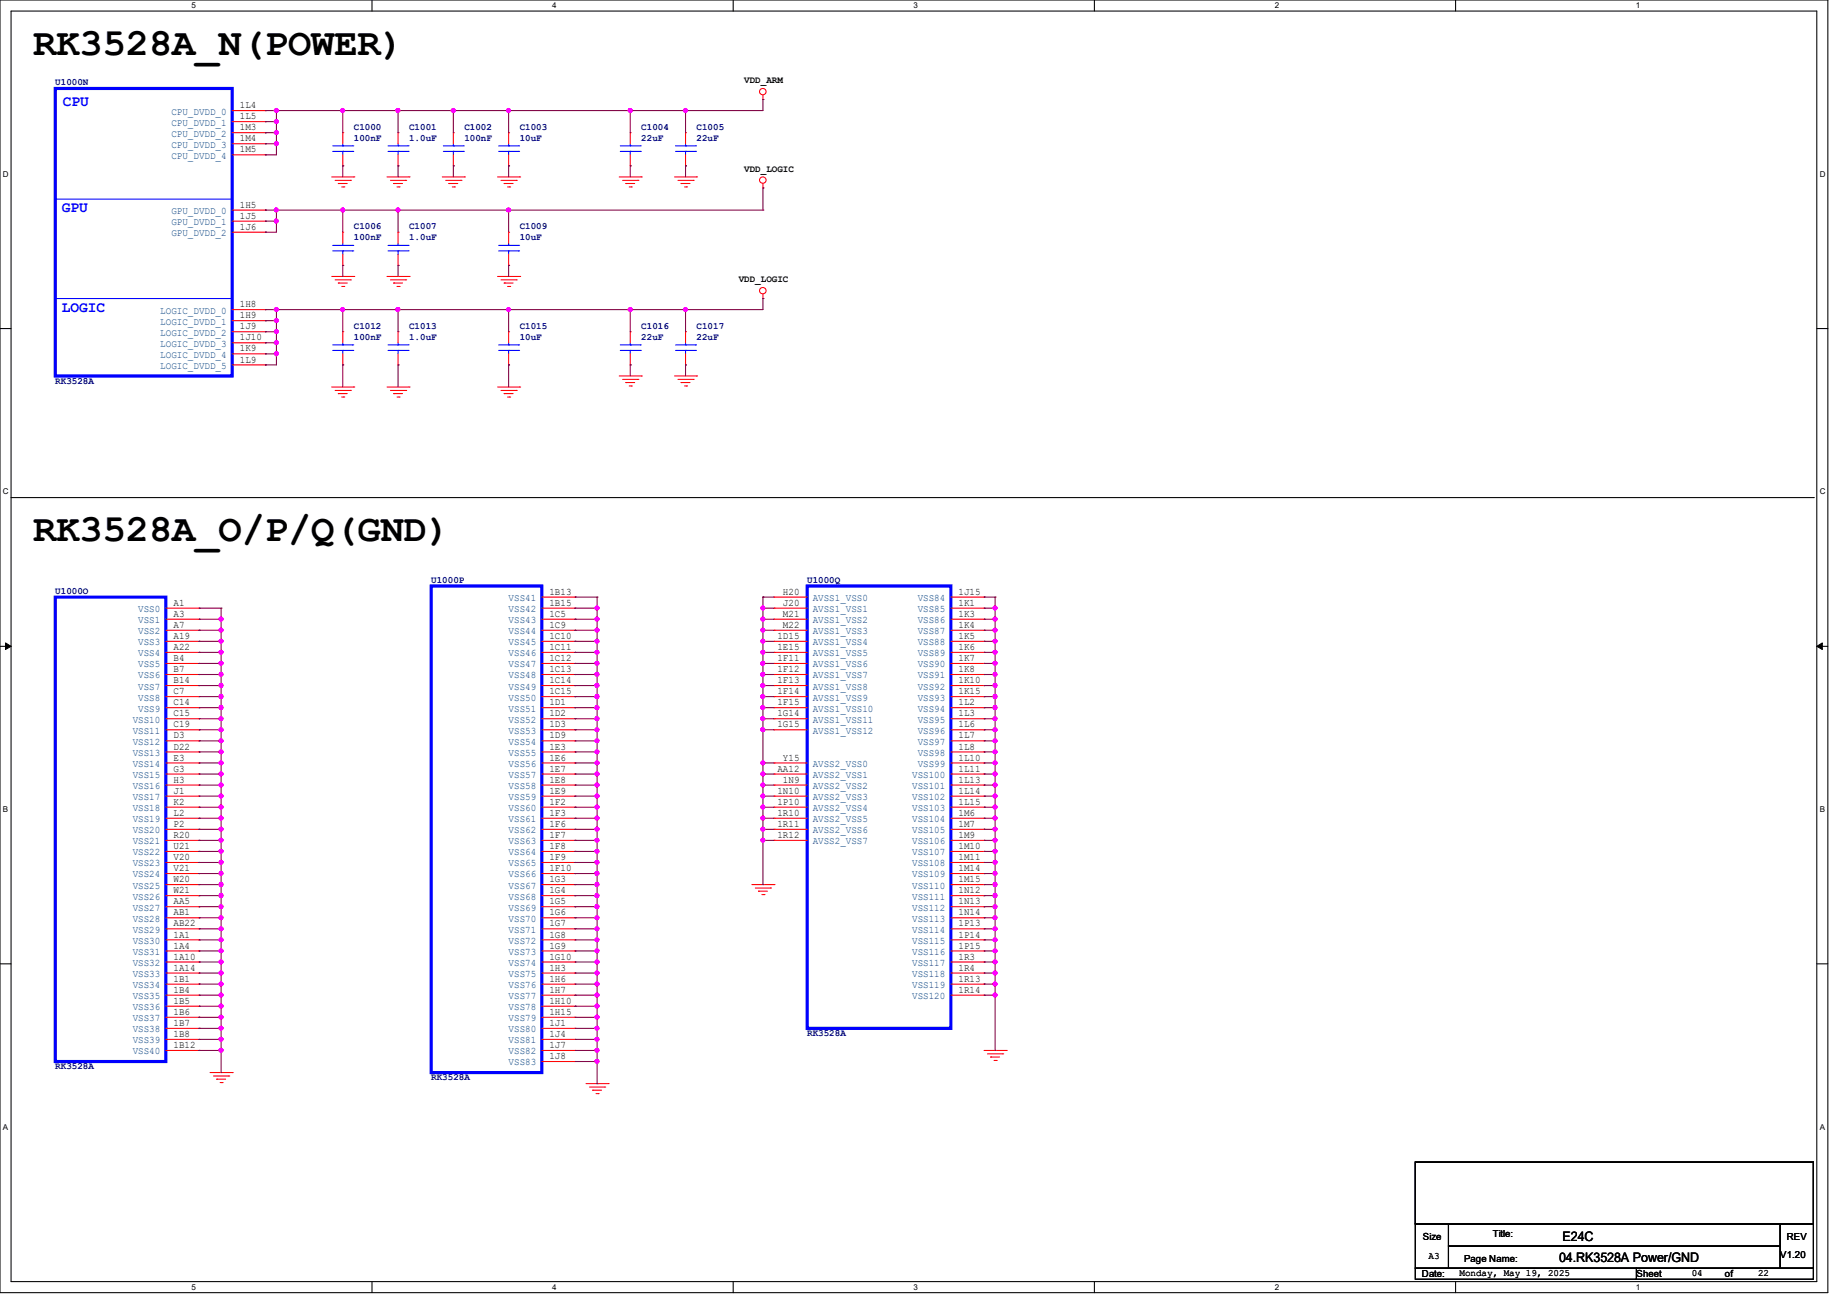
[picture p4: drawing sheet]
<svg xmlns="http://www.w3.org/2000/svg" width="297mm" height="210mm" viewBox="0 0 297 210" stroke-linecap="round" stroke-linejoin="round" font-family="sans-serif">
<defs><g id="words">
<g font-size="6.2">
<text x="5.3" y="8.8">RK3528A_N(POWER)</text>
<text x="5.3" y="87">RK3528A_O/P/Q(GND)</text>
</g>
<g font-size="2.5" fill="#00f">
<text x="10.1" y="17.1">CPU</text>
<text x="9.9" y="34.2">GPU</text>
<text x="9.9" y="50.2">LOGIC</text>
</g>
<g font-size="2.1">
<text x="250.7" y="202.9">04.RK3528A Power/GND</text>
<text x="251.2" y="199.5">E24C</text>
</g>
<g font-size="1.6" fill="#00007f">
<text x="8.9" y="13.7">U1000N</text>
<text x="56.9" y="20.8">C1000</text>
<text x="56.9" y="22.6">100nF</text>
<text x="65.8" y="20.8">C1001</text>
<text x="65.8" y="22.6">1.0uF</text>
<text x="74.7" y="20.8">C1002</text>
<text x="74.7" y="22.6">100nF</text>
<text x="83.6" y="20.8">C1003</text>
<text x="83.6" y="22.6">10uF</text>
<text x="103.1" y="20.8">C1004</text>
<text x="103.1" y="22.6">22uF</text>
<text x="112" y="20.8">C1005</text>
<text x="112" y="22.6">22uF</text>
<text x="56.9" y="36.8">C1006</text>
<text x="56.9" y="38.6">100nF</text>
<text x="65.8" y="36.8">C1007</text>
<text x="65.8" y="38.6">1.0uF</text>
<text x="83.6" y="36.8">C1009</text>
<text x="83.6" y="38.6">10uF</text>
<text x="56.9" y="52.8">C1012</text>
<text x="65.8" y="52.8">C1013</text>
<text x="83.6" y="52.8">C1015</text>
<text x="103.1" y="52.8">C1016</text>
<text x="112" y="52.8">C1017</text>
<text x="56.9" y="54.6">100nF</text>
<text x="65.8" y="54.6">1.0uF</text>
<text x="83.6" y="54.6">10uF</text>
<text x="103.1" y="54.6">22uF</text>
<text x="112" y="54.6">22uF</text>
<text x="8.9" y="61.7">RK3528A</text>
<text x="8.9" y="95.5">U1000O</text>
<text x="69.3" y="93.7">U1000P</text>
<text x="129.8" y="93.7">U1000Q</text>
<text x="129.8" y="166.6">RK3528A</text>
<text x="8.9" y="172">RK3528A</text>
<text x="69.3" y="173.7">RK3528A</text>
</g>
<g font-size="1.6">
<text x="38.6" y="17.4">1L4</text>
<text x="119.7" y="13.4">VDD_ARM</text>
<text x="38.6" y="19.2">1L5</text>
<text x="38.6" y="21">1M3</text>
<text x="38.6" y="22.7">1M4</text>
<text x="38.6" y="24.5">1M5</text>
<text x="119.7" y="27.6">VDD_LOGIC</text>
<text x="38.6" y="33.4">1H5</text>
<text x="38.6" y="35.2">1J5</text>
<text x="38.6" y="37">1J6</text>
<text x="118.8" y="45.4">VDD_LOGIC</text>
<text x="38.6" y="49.4">1H8</text>
<text x="38.6" y="51.2">1H9</text>
<text x="38.6" y="53">1J9</text>
<text x="38.6" y="54.7">1J10</text>
<text x="38.6" y="56.5">1K9</text>
<text x="38.6" y="58.3">1L9</text>
<text x="88.3" y="95.6">1B13</text>
<text x="125.9" y="95.6">H20</text>
<text x="154.1" y="95.6">1J15</text>
<text x="27.9" y="97.4">A1</text>
<text x="27.9" y="99.2">A3</text>
<text x="27.9" y="101">A7</text>
<text x="88.3" y="97.4">1B15</text>
<text x="88.3" y="99.2">1C5</text>
<text x="88.3" y="101">1C9</text>
<text x="125.9" y="97.4">J20</text>
<text x="125.9" y="99.2">M21</text>
<text x="125.9" y="101">M22</text>
<text x="154.1" y="97.4">1K1</text>
<text x="154.1" y="99.2">1K3</text>
<text x="154.1" y="101">1K4</text>
<text x="27.9" y="102.7">A19</text>
<text x="27.9" y="104.5">A22</text>
<text x="27.9" y="106.3">B4</text>
<text x="88.3" y="102.7">1C10</text>
<text x="88.3" y="104.5">1C11</text>
<text x="88.3" y="106.3">1C12</text>
<text x="125" y="102.7">1D15</text>
<text x="125" y="104.5">1E15</text>
<text x="125" y="106.3">1F11</text>
<text x="154.1" y="102.7">1K5</text>
<text x="154.1" y="104.5">1K6</text>
<text x="154.1" y="106.3">1K7</text>
<text x="27.9" y="108.1">B7</text>
<text x="27.9" y="109.9">B14</text>
<text x="27.9" y="111.6">C7</text>
<text x="27.9" y="113.4">C14</text>
<text x="88.3" y="108.1">1C13</text>
<text x="88.3" y="109.9">1C14</text>
<text x="88.3" y="111.6">1C15</text>
<text x="88.3" y="113.4">1D1</text>
<text x="125" y="108.1">1F12</text>
<text x="125" y="109.9">1F13</text>
<text x="125" y="111.6">1F14</text>
<text x="125" y="113.4">1F15</text>
<text x="154.1" y="108.1">1K8</text>
<text x="154.1" y="109.9">1K10</text>
<text x="154.1" y="111.6">1K15</text>
<text x="154.1" y="113.4">1L2</text>
<text x="27.9" y="115.2">C15</text>
<text x="27.9" y="117">C19</text>
<text x="27.9" y="118.7">D3</text>
<text x="88.3" y="115.2">1D2</text>
<text x="88.3" y="117">1D3</text>
<text x="88.3" y="118.7">1D9</text>
<text x="125" y="115.2">1G14</text>
<text x="125" y="117">1G15</text>
<text x="154.1" y="115.2">1L3</text>
<text x="154.1" y="117">1L6</text>
<text x="154.1" y="118.7">1L7</text>
<text x="27.9" y="120.5">D22</text>
<text x="27.9" y="122.3">E3</text>
<text x="27.9" y="124.1">G3</text>
<text x="27.9" y="125.9">H3</text>
<text x="88.3" y="120.5">1E3</text>
<text x="88.3" y="122.3">1E6</text>
<text x="88.3" y="124.1">1E7</text>
<text x="88.3" y="125.9">1E8</text>
<text x="125" y="124.1">AA12</text>
<text x="125.9" y="122.3">Y15</text>
<text x="125.9" y="125.9">1N9</text>
<text x="154.1" y="120.5">1L8</text>
<text x="154.1" y="122.3">1L10</text>
<text x="154.1" y="124.1">1L11</text>
<text x="154.1" y="125.9">1L13</text>
<text x="27.9" y="127.6">J1</text>
<text x="27.9" y="129.4">K2</text>
<text x="27.9" y="131.2">L2</text>
<text x="88.3" y="127.6">1E9</text>
<text x="88.3" y="129.4">1F2</text>
<text x="88.3" y="131.2">1F3</text>
<text x="125" y="127.6">1N10</text>
<text x="125" y="129.4">1P10</text>
<text x="125" y="131.2">1R10</text>
<text x="154.1" y="127.6">1L14</text>
<text x="154.1" y="129.4">1L15</text>
<text x="154.1" y="131.2">1M6</text>
<text x="27.9" y="133">P2</text>
<text x="27.9" y="134.7">R20</text>
<text x="27.9" y="136.5">U21</text>
<text x="88.3" y="133">1F6</text>
<text x="88.3" y="134.7">1F7</text>
<text x="88.3" y="136.5">1F8</text>
<text x="125" y="133">1R11</text>
<text x="125" y="134.7">1R12</text>
<text x="154.1" y="133">1M7</text>
<text x="154.1" y="134.7">1M9</text>
<text x="154.1" y="136.5">1M10</text>
<text x="27.9" y="138.3">V20</text>
<text x="27.9" y="140.1">V21</text>
<text x="27.9" y="141.9">W20</text>
<text x="27.9" y="143.6">W21</text>
<text x="88.3" y="138.3">1F9</text>
<text x="88.3" y="140.1">1F10</text>
<text x="88.3" y="141.9">1G3</text>
<text x="88.3" y="143.6">1G4</text>
<text x="154.1" y="138.3">1M11</text>
<text x="154.1" y="140.1">1M14</text>
<text x="154.1" y="141.9">1M15</text>
<text x="154.1" y="143.6">1N12</text>
<text x="27.9" y="145.4">AA5</text>
<text x="27.9" y="147.2">AB1</text>
<text x="27.9" y="149">AB22</text>
<text x="88.3" y="145.4">1G5</text>
<text x="88.3" y="147.2">1G6</text>
<text x="88.3" y="149">1G7</text>
<text x="154.1" y="145.4">1N13</text>
<text x="154.1" y="147.2">1N14</text>
<text x="154.1" y="149">1P13</text>
<text x="27.9" y="150.8">1A1</text>
<text x="27.9" y="152.5">1A4</text>
<text x="27.9" y="154.3">1A10</text>
<text x="88.3" y="150.8">1G8</text>
<text x="88.3" y="152.5">1G9</text>
<text x="88.3" y="154.3">1G10</text>
<text x="154.1" y="150.8">1P14</text>
<text x="154.1" y="152.5">1P15</text>
<text x="154.1" y="154.3">1R3</text>
<text x="27.9" y="156.1">1A14</text>
<text x="27.9" y="157.9">1B1</text>
<text x="27.9" y="159.6">1B4</text>
<text x="27.9" y="161.4">1B5</text>
<text x="88.3" y="156.1">1H3</text>
<text x="88.3" y="157.9">1H6</text>
<text x="88.3" y="159.6">1H7</text>
<text x="88.3" y="161.4">1H10</text>
<text x="154.1" y="156.1">1R4</text>
<text x="154.1" y="157.9">1R13</text>
<text x="154.1" y="159.6">1R14</text>
<text x="27.9" y="163.2">1B6</text>
<text x="27.9" y="165">1B7</text>
<text x="27.9" y="166.8">1B8</text>
<text x="88.3" y="163.2">1H15</text>
<text x="88.3" y="165">1J1</text>
<text x="88.3" y="166.8">1J4</text>
<text x="27.9" y="168.5">1B12</text>
<text x="88.3" y="168.5">1J7</text>
<text x="88.3" y="170.3">1J8</text>
<text x="228.8" y="199.3">Size</text>
<text x="229.7" y="202.5">A3</text>
<text x="235.4" y="202.9">Page Name:</text>
<text x="240" y="199">Title:</text>
<text x="286.3" y="202.4">V1.20</text>
<text x="287.3" y="199.3">REV</text>
<text x="228.6" y="205.4">Date:</text>
<text x="234.7" y="205.1">Monday, May 19, 2025</text>
<text x="263.1" y="205.4">Sheet</text>
<text x="272" y="205.1">04</text>
<text x="277.4" y="205.4">of</text>
<text x="282.7" y="205.1">22</text>
</g>
<g font-size="1.6" fill="#003f7f">
<text x="27.6" y="18.4">CPU_DVDD_0</text>
<text x="27.6" y="20.2">CPU_DVDD_1</text>
<text x="27.6" y="22">CPU_DVDD_2</text>
<text x="27.6" y="23.8">CPU_DVDD_3</text>
<text x="27.6" y="25.5">CPU_DVDD_4</text>
<text x="27.6" y="34.4">GPU_DVDD_0</text>
<text x="27.6" y="36.2">GPU_DVDD_1</text>
<text x="27.6" y="38">GPU_DVDD_2</text>
<text x="25.8" y="50.4">LOGIC_DVDD_0</text>
<text x="25.8" y="52.2">LOGIC_DVDD_1</text>
<text x="25.8" y="54">LOGIC_DVDD_2</text>
<text x="25.8" y="55.8">LOGIC_DVDD_3</text>
<text x="25.8" y="57.5">LOGIC_DVDD_4</text>
<text x="25.8" y="59.3">LOGIC_DVDD_5</text>
<text x="22.2" y="98.4">VSS0</text>
<text x="22.2" y="100.2">VSS1</text>
<text x="22.2" y="102">VSS2</text>
<text x="81.8" y="96.6">VSS41</text>
<text x="81.8" y="98.4">VSS42</text>
<text x="81.8" y="100.2">VSS43</text>
<text x="81.8" y="102">VSS44</text>
<text x="130.7" y="96.6">AVSS1_VSS0</text>
<text x="130.7" y="98.4">AVSS1_VSS1</text>
<text x="130.7" y="100.2">AVSS1_VSS2</text>
<text x="130.7" y="102">AVSS1_VSS3</text>
<text x="147.6" y="96.6">VSS84</text>
<text x="147.6" y="98.4">VSS85</text>
<text x="147.6" y="100.2">VSS86</text>
<text x="147.6" y="102">VSS87</text>
<text x="22.2" y="103.8">VSS3</text>
<text x="22.2" y="105.5">VSS4</text>
<text x="22.2" y="107.3">VSS5</text>
<text x="81.8" y="103.8">VSS45</text>
<text x="81.8" y="105.5">VSS46</text>
<text x="81.8" y="107.3">VSS47</text>
<text x="130.7" y="103.8">AVSS1_VSS4</text>
<text x="130.7" y="105.5">AVSS1_VSS5</text>
<text x="130.7" y="107.3">AVSS1_VSS6</text>
<text x="147.6" y="103.8">VSS88</text>
<text x="147.6" y="105.5">VSS89</text>
<text x="147.6" y="107.3">VSS90</text>
<text x="22.2" y="109.1">VSS6</text>
<text x="22.2" y="110.9">VSS7</text>
<text x="22.2" y="112.7">VSS8</text>
<text x="81.8" y="109.1">VSS48</text>
<text x="81.8" y="110.9">VSS49</text>
<text x="81.8" y="112.7">VSS50</text>
<text x="130.7" y="109.1">AVSS1_VSS7</text>
<text x="130.7" y="110.9">AVSS1_VSS8</text>
<text x="130.7" y="112.7">AVSS1_VSS9</text>
<text x="147.6" y="109.1">VSS91</text>
<text x="147.6" y="110.9">VSS92</text>
<text x="147.6" y="112.7">VSS93</text>
<text x="21.3" y="116.2">VSS10</text>
<text x="21.3" y="118">VSS11</text>
<text x="21.3" y="119.8">VSS12</text>
<text x="22.2" y="114.4">VSS9</text>
<text x="81.8" y="114.4">VSS51</text>
<text x="81.8" y="116.2">VSS52</text>
<text x="81.8" y="118">VSS53</text>
<text x="81.8" y="119.8">VSS54</text>
<text x="130.7" y="114.4">AVSS1_VSS10</text>
<text x="130.7" y="116.2">AVSS1_VSS11</text>
<text x="130.7" y="118">AVSS1_VSS12</text>
<text x="147.6" y="114.4">VSS94</text>
<text x="147.6" y="116.2">VSS95</text>
<text x="147.6" y="118">VSS96</text>
<text x="147.6" y="119.8">VSS97</text>
<text x="21.3" y="121.5">VSS13</text>
<text x="21.3" y="123.3">VSS14</text>
<text x="21.3" y="125.1">VSS15</text>
<text x="81.8" y="121.5">VSS55</text>
<text x="81.8" y="123.3">VSS56</text>
<text x="81.8" y="125.1">VSS57</text>
<text x="130.7" y="123.3">AVSS2_VSS0</text>
<text x="130.7" y="125.1">AVSS2_VSS1</text>
<text x="146.7" y="125.1">VSS100</text>
<text x="147.6" y="121.5">VSS98</text>
<text x="147.6" y="123.3">VSS99</text>
<text x="21.3" y="126.9">VSS16</text>
<text x="21.3" y="128.7">VSS17</text>
<text x="21.3" y="130.4">VSS18</text>
<text x="81.8" y="126.9">VSS58</text>
<text x="81.8" y="128.7">VSS59</text>
<text x="81.8" y="130.4">VSS60</text>
<text x="130.7" y="126.9">AVSS2_VSS2</text>
<text x="130.7" y="128.7">AVSS2_VSS3</text>
<text x="130.7" y="130.4">AVSS2_VSS4</text>
<text x="146.7" y="126.9">VSS101</text>
<text x="146.7" y="128.7">VSS102</text>
<text x="146.7" y="130.4">VSS103</text>
<text x="21.3" y="132.2">VSS19</text>
<text x="21.3" y="134">VSS20</text>
<text x="21.3" y="135.8">VSS21</text>
<text x="21.3" y="137.5">VSS22</text>
<text x="81.8" y="132.2">VSS61</text>
<text x="81.8" y="134">VSS62</text>
<text x="81.8" y="135.8">VSS63</text>
<text x="81.8" y="137.5">VSS64</text>
<text x="130.7" y="132.2">AVSS2_VSS5</text>
<text x="130.7" y="134">AVSS2_VSS6</text>
<text x="130.7" y="135.8">AVSS2_VSS7</text>
<text x="146.7" y="132.2">VSS104</text>
<text x="146.7" y="134">VSS105</text>
<text x="146.7" y="135.8">VSS106</text>
<text x="146.7" y="137.5">VSS107</text>
<text x="21.3" y="139.3">VSS23</text>
<text x="21.3" y="141.1">VSS24</text>
<text x="21.3" y="142.9">VSS25</text>
<text x="81.8" y="139.3">VSS65</text>
<text x="81.8" y="141.1">VSS66</text>
<text x="81.8" y="142.9">VSS67</text>
<text x="146.7" y="139.3">VSS108</text>
<text x="146.7" y="141.1">VSS109</text>
<text x="146.7" y="142.9">VSS110</text>
<text x="21.3" y="144.7">VSS26</text>
<text x="21.3" y="146.4">VSS27</text>
<text x="21.3" y="148.2">VSS28</text>
<text x="21.3" y="150">VSS29</text>
<text x="81.8" y="144.7">VSS68</text>
<text x="81.8" y="146.4">VSS69</text>
<text x="81.8" y="148.2">VSS70</text>
<text x="81.8" y="150">VSS71</text>
<text x="146.7" y="144.7">VSS111</text>
<text x="146.7" y="146.4">VSS112</text>
<text x="146.7" y="148.2">VSS113</text>
<text x="146.7" y="150">VSS114</text>
<text x="21.3" y="151.8">VSS30</text>
<text x="21.3" y="153.5">VSS31</text>
<text x="21.3" y="155.3">VSS32</text>
<text x="81.8" y="151.8">VSS72</text>
<text x="81.8" y="153.5">VSS73</text>
<text x="81.8" y="155.3">VSS74</text>
<text x="146.7" y="151.8">VSS115</text>
<text x="146.7" y="153.5">VSS116</text>
<text x="146.7" y="155.3">VSS117</text>
<text x="21.3" y="157.1">VSS33</text>
<text x="21.3" y="158.9">VSS34</text>
<text x="21.3" y="160.7">VSS35</text>
<text x="81.8" y="157.1">VSS75</text>
<text x="81.8" y="158.9">VSS76</text>
<text x="81.8" y="160.7">VSS77</text>
<text x="146.7" y="157.1">VSS118</text>
<text x="146.7" y="158.9">VSS119</text>
<text x="146.7" y="160.7">VSS120</text>
<text x="21.3" y="162.4">VSS36</text>
<text x="21.3" y="164.2">VSS37</text>
<text x="21.3" y="166">VSS38</text>
<text x="21.3" y="167.8">VSS39</text>
<text x="81.8" y="162.4">VSS78</text>
<text x="81.8" y="164.2">VSS79</text>
<text x="81.8" y="166">VSS80</text>
<text x="81.8" y="167.8">VSS81</text>
<text x="21.3" y="169.5">VSS40</text>
<text x="81.8" y="169.5">VSS82</text>
<text x="81.8" y="171.3">VSS83</text>
</g>
<g font-size="1.3">
<text x="30.8" y="1.3">5</text>
<text x="88.8" y="1.3">4</text>
<text x="146.9" y="1.3">3</text>
<text x="205" y="1.3">2</text>
<text x="263.1" y="1.3">1</text>
<text x=".5" y="28.4">D</text>
<text x="292.6" y="28.4">D</text>
<text x=".5" y="79.5">C</text>
<text x="292.6" y="79.5">C</text>
<text x=".5" y="130.6">B</text>
<text x="292.6" y="130.6">B</text>
<text x=".5" y="181.7">A</text>
<text x="292.6" y="181.7">A</text>
<text x="30.8" y="207.4">5</text>
<text x="88.8" y="207.4">4</text>
<text x="146.9" y="207.4">3</text>
<text x="205" y="207.4">2</text>
<text x="263.1" y="207.4">1</text>
</g>
</g></defs>
<g fill="none" stroke="#000" stroke-width=".17">
<path d="M0 0h293.9v207.9h-293.9zM1.8 1.8h290.3v204.3h-290.3zM59.8 0v1.8M117.9 0v1.8M176 0v1.8M234.1 0v1.8M0 52.8h1.8M292.1 52.8h1.8M1.8 80h289.8M291.6 80h.1M0 103.9h1.8M292.1 103.9h1.8"/>
<path d="M0 155h1.8M292.1 155h1.8M227.6 186.9h64v9.9h-64zM227.6 196.8h5.3v7.1h-5.3zM232.9 196.8h53.4v3.6h-53.4zM286.3 196.8h5.3v7.1h-5.3zM59.8 206.1v1.8M117.9 206.1v1.8M176 206.1v1.8M227.6 203.9h35.5v1.8h-35.5zM232.9 200.4h53.4v3.5h-53.4zM234.1 206.1v1.8"/>
<path d="M263.1 203.9h28.5v1.8h-28.5z"/>
</g>
<path d="M.9 103.4l.9 .5-.9 .5zM292.1 103.9l.9-.5v1z" fill="#000"/>
<path d="M.9 103.4l.9 .5-.9 .5zM292.1 103.9l.9-.5v1z" fill="none" stroke="#000" stroke-width=".16"/>
<g fill="none" stroke="#f00" stroke-width=".17">
<path d="M37.3 17.8h5.4M37.3 19.6h5.4M42.7 17.8h.1M42.7 19.6h.1M122.7 16h.1M122.7 15.3v.7M37.3 21.3h5.4M37.3 23.1h5.4M37.3 24.9h5.4M37.3 33.8h5.4M37.3 35.6h5.4M37.3 37.3h5.4"/>
<path d="M42.7 21.3h.1M42.7 23.1h.1M42.7 24.9h.1M42.7 33.8h.1M42.7 35.6h.1M42.7 37.3h.1M53.3 28.4h3.6M53.9 29h2.4M54.4 29.5h.1M54.4 29.5h1.4M54.9 30.1h.4M55.1 21.3h.1"/>
<path d="M55.1 26.7h.1M55.1 37.3h.1M55.1 21.3v1.8M55.1 24.9v1.8M55.1 37.3v1.8M55.3 30.1h.1M56.3 29h.1M56.9 28.4h.1M62.2 28.4h3.6M62.8 29h2.4M63.3 29.5h.1M63.3 29.5h1.4"/>
<path d="M63.8 30.1h.4M64 37.3h.1M64 21.3h.1M64 26.7h.1M64 21.3v1.8M64 24.9v1.8M64 37.3v1.8M64.2 30.1h.1M65.2 29h.1M65.8 28.4h.1M71.1 28.4h3.6M71.7 29h2.4"/>
<path d="M72.2 29.5h.1M72.2 29.5h1.4M72.7 30.1h.4M72.9 21.3h.1M72.9 26.7h.1M72.9 21.3v1.8M72.9 24.9v1.8M73.1 30.1h.1M74.1 29h.1M74.7 28.4h.1M80 28.4h3.6M80.6 29h2.4"/>
<path d="M81.1 29.5h.1M81.1 29.5h1.4M81.6 30.1h.4M81.8 21.3h.1M81.8 26.7h.1M81.8 37.3h.1M81.8 21.3v1.8M81.8 24.9v1.8M81.8 37.3v1.8M82 30.1h.1M83 29h.1M83.6 28.4h.1"/>
<path d="M99.6 28.4h3.5M100.1 29h2.5M100.6 29.5h.1M100.6 29.5h1.5M101.2 30.1h.3M101.3 21.3h.1M101.3 26.7h.1M101.3 21.3v1.8M101.3 24.9v1.8M101.5 30.1h.1M102.6 29h.1M103.1 28.4h.1"/>
<path d="M108.5 28.4h3.5M109 29h2.5M109.5 29.5h.1M109.5 29.5h1.5M110.1 30.1h.3M110.2 21.3h.1M110.2 26.7h.1M110.2 21.3v1.8M110.2 24.9v1.8M110.4 30.1h.1M111.5 29h.1M112 28.4h.1"/>
<path d="M122.7 30.2h.1M122.7 29.5v.7M37.3 49.8h5.4M37.3 51.6h5.4M37.3 53.3h5.4M37.3 55.1h5.4M37.3 56.9h5.4M37.3 58.7h5.4M42.7 49.8h.1M42.7 51.6h.1M42.7 53.3h.1M42.7 55.1h.1"/>
<path d="M42.7 56.9h.1M42.7 58.7h.1M53.3 44.5h3.6M53.9 45h2.4M54.4 45.5h.1M54.4 45.5h1.4M54.9 46.1h.4M55.1 53.3h.1M55.1 58.7h.1M55.1 42.7h.1M55.1 40.9v1.8M55.1 53.3v1.8"/>
<path d="M55.1 56.9v1.8M55.3 46.1h.1M56.3 45h.1M56.9 44.5h.1M62.2 44.5h3.6M62.8 45h2.4M63.3 45.5h.1M63.3 45.5h1.4M63.8 46.1h.4M64 42.7h.1M64 53.3h.1M64 58.7h.1"/>
<path d="M64 40.9v1.8M64 53.3v1.8M64 56.9v1.8M64.2 46.1h.1M65.2 45h.1M65.8 44.5h.1M80 44.5h3.6M80.6 45h2.4M81.1 45.5h.1M81.1 45.5h1.4M81.6 46.1h.4M81.8 53.3h.1"/>
<path d="M81.8 58.7h.1M81.8 42.7h.1M81.8 40.9v1.8M81.8 53.3v1.8M81.8 56.9v1.8M82 46.1h.1M83 45h.1M83.6 44.5h.1M101.3 53.3h.1M101.3 58.7h.1M101.3 53.3v1.8M101.3 56.9v1.8"/>
<path d="M110.2 53.3h.1M110.2 58.7h.1M110.2 53.3v1.8M110.2 56.9v1.8M122.7 48h.1M122.7 47.3v.7M53.3 62.2h3.6M53.9 62.8h2.4M54.4 63.3h.1M54.4 63.3h1.4M54.9 63.8h.4M55.3 63.8h.1"/>
<path d="M56.3 62.8h.1M56.9 62.2h.1M62.2 62.2h3.6M62.8 62.8h2.4M63.3 63.3h.1M63.3 63.3h1.4M63.8 63.8h.4M64.2 63.8h.1M65.2 62.8h.1M65.8 62.2h.1M80 62.2h3.6M80.6 62.8h2.4"/>
<path d="M81.1 63.3h.1M81.1 63.3h1.4M81.6 63.8h.4M82 63.8h.1M83 62.8h.1M83.6 62.2h.1M99.6 60.5h3.5M100.1 61h2.5M100.6 61.5h.1M100.6 61.5h1.5M101.2 62.1h.3M101.5 62.1h.1"/>
<path d="M102.6 61h.1M103.1 60.5h.1M108.5 60.5h3.5M109 61h2.5M109.5 61.5h.1M109.5 61.5h1.5M110.1 62.1h.3M110.4 62.1h.1M111.5 61h.1M112 60.5h.1M26.7 97.8h5.3M26.7 99.6h5.3"/>
<path d="M32 97.8h.1M32 99.6h.1M87.1 96h5.4M87.1 97.8h5.4M87.1 99.6h5.4M92.5 96h.1M92.5 97.8h.1M92.5 99.6h.1M124.5 96h.1M124.5 97.8h.1M124.5 99.6h.1M124.5 96h5.3"/>
<path d="M124.5 97.8h5.3M124.5 99.6h5.3M152.9 96h5.3M152.9 97.8h5.3M152.9 99.6h5.3M158.2 96h.1M158.2 97.8h.1M158.2 99.6h.1M26.7 101.3h5.3M26.7 103.1h5.3M26.7 104.9h5.3M26.7 106.7h5.3"/>
<path d="M26.7 108.5h5.3M26.7 110.2h5.3M26.7 112h5.3M26.7 113.8h5.3M26.7 115.6h5.3M26.7 117.3h5.3M26.7 119.1h5.3M32 101.3h.1M32 103.1h.1M32 104.9h.1M32 106.7h.1M32 108.5h.1"/>
<path d="M32 110.2h.1M32 112h.1M32 113.8h.1M32 115.6h.1M32 117.3h.1M32 119.1h.1M87.1 101.3h5.4M87.1 103.1h5.4M87.1 104.9h5.4M87.1 106.7h5.4M87.1 108.5h5.4M87.1 110.2h5.4"/>
<path d="M87.1 112h5.4M87.1 113.8h5.4M87.1 115.6h5.4M87.1 117.3h5.4M87.1 119.1h5.4M92.5 101.3h.1M92.5 103.1h.1M92.5 104.9h.1M92.5 106.7h.1M92.5 108.5h.1M92.5 110.2h.1M92.5 112h.1"/>
<path d="M92.5 113.8h.1M92.5 115.6h.1M92.5 117.3h.1M92.5 119.1h.1M124.5 101.3h.1M124.5 103.1h.1M124.5 104.9h.1M124.5 106.7h.1M124.5 108.5h.1M124.5 110.2h.1M124.5 112h.1M124.5 113.8h.1"/>
<path d="M124.5 115.6h.1M124.5 117.3h.1M124.5 101.3h5.3M124.5 103.1h5.3M124.5 104.9h5.3M124.5 106.7h5.3M124.5 108.5h5.3M124.5 110.2h5.3M124.5 112h5.3M124.5 113.8h5.3M124.5 115.6h5.3M124.5 117.3h5.3"/>
<path d="M152.9 101.3h5.3M152.9 103.1h5.3M152.9 104.9h5.3M152.9 106.7h5.3M152.9 108.5h5.3M152.9 110.2h5.3M152.9 112h5.3M152.9 113.8h5.3M152.9 115.6h5.3M152.9 117.3h5.3M152.9 119.1h5.3M158.2 101.3h.1"/>
<path d="M158.2 103.1h.1M158.2 104.9h.1M158.2 106.7h.1M158.2 108.5h.1M158.2 110.2h.1M158.2 112h.1M158.2 113.8h.1M158.2 115.6h.1M158.2 117.3h.1M158.2 119.1h.1M26.7 120.9h5.3M26.7 122.7h5.3"/>
<path d="M26.7 124.5h5.3M26.7 126.2h5.3M26.7 128h5.3M26.7 129.8h5.3M26.7 131.6h5.3M26.7 133.4h5.3M26.7 135.1h5.3M26.7 136.9h5.3M26.7 138.7h5.3M32 120.9h.1M32 122.7h.1M32 124.5h.1"/>
<path d="M32 126.2h.1M32 128h.1M32 129.8h.1M32 131.6h.1M32 133.4h.1M32 135.1h.1M32 136.9h.1M32 138.7h.1M87.1 120.9h5.4M87.1 122.7h5.4M87.1 124.5h5.4M87.1 126.2h5.4"/>
<path d="M87.1 128h5.4M87.1 129.8h5.4M87.1 131.6h5.4M87.1 133.4h5.4M87.1 135.1h5.4M87.1 136.9h5.4M87.1 138.7h5.4M92.5 120.9h.1M92.5 122.7h.1M92.5 124.5h.1M92.5 126.2h.1M92.5 128h.1"/>
<path d="M92.5 129.8h.1M92.5 131.6h.1M92.5 133.4h.1M92.5 135.1h.1M92.5 136.9h.1M92.5 138.7h.1M124.5 122.7h.1M124.5 124.5h.1M124.5 126.2h.1M124.5 128h.1M124.5 129.8h.1M124.5 131.6h.1"/>
<path d="M124.5 133.4h.1M124.5 135.1h.1M124.5 122.7h5.3M124.5 124.5h5.3M124.5 126.2h5.3M124.5 128h5.3M124.5 129.8h5.3M124.5 131.6h5.3M124.5 133.4h5.3M124.5 135.1h5.3M152.9 120.9h5.3M152.9 122.7h5.3"/>
<path d="M152.9 124.5h5.3M152.9 126.2h5.3M152.9 128h5.3M152.9 129.8h5.3M152.9 131.6h5.3M152.9 133.4h5.3M152.9 135.1h5.3M152.9 136.9h5.3M152.9 138.7h5.3M158.2 120.9h.1M158.2 122.7h.1M158.2 124.5h.1"/>
<path d="M158.2 126.2h.1M158.2 128h.1M158.2 129.8h.1M158.2 131.6h.1M158.2 133.4h.1M158.2 135.1h.1M158.2 136.9h.1M158.2 138.7h.1M26.7 142.2h5.3M26.7 140.5h5.3M26.7 144h5.3M26.7 145.8h5.3"/>
<path d="M26.7 147.6h5.3M26.7 149.4h5.3M26.7 151.1h5.3M26.7 152.9h5.3M26.7 154.7h5.3M26.7 156.5h5.3M26.7 158.2h5.3M32 140.5h.1M32 142.2h.1M32 144h.1M32 145.8h.1M32 147.6h.1"/>
<path d="M32 149.4h.1M32 151.1h.1M32 152.9h.1M32 154.7h.1M32 156.5h.1M32 158.2h.1M87.1 142.2h5.4M87.1 140.5h5.4M87.1 144h5.4M87.1 145.8h5.4M87.1 147.6h5.4M87.1 149.4h5.4"/>
<path d="M87.1 151.1h5.4M87.1 152.9h5.4M87.1 154.7h5.4M87.1 156.5h5.4M87.1 158.2h5.4M92.5 140.5h.1M92.5 142.2h.1M92.5 144h.1M92.5 145.8h.1M92.5 147.6h.1M92.5 149.4h.1M92.5 151.1h.1"/>
<path d="M92.5 152.9h.1M92.5 154.7h.1M92.5 156.5h.1M92.5 158.2h.1M120.9 142.2h3.6M121.5 142.8h2.4M122 143.3h.1M122 143.3h1.4M122.5 143.9h.4M122.9 143.9h.1M123.9 142.8h.1M124.5 142.2h.1"/>
<path d="M152.9 142.2h5.3M152.9 140.5h5.3M152.9 144h5.3M152.9 145.8h5.3M152.9 147.6h5.3M152.9 149.4h5.3M152.9 151.1h5.3M152.9 152.9h5.3M152.9 154.7h5.3M152.9 156.5h5.3M152.9 158.2h5.3M158.2 140.5h.1"/>
<path d="M158.2 142.2h.1M158.2 144h.1M158.2 145.8h.1M158.2 147.6h.1M158.2 149.4h.1M158.2 151.1h.1M158.2 152.9h.1M158.2 154.7h.1M158.2 156.5h.1M158.2 158.2h.1M26.7 168.9h5.3M26.7 160h5.3"/>
<path d="M26.7 161.8h5.3M26.7 163.6h5.3M26.7 165.4h5.3M26.7 167.1h5.3M32 160h.1M32 161.8h.1M32 163.6h.1M32 165.4h.1M32 167.1h.1M32 168.9h.1M33.8 172.5h3.5M34.3 173h2.5"/>
<path d="M34.8 173.5h.1M34.8 173.5h1.5M35.4 174.1h.3M35.7 174.1h.1M36.8 173h.1M37.3 172.5h.1M87.1 168.9h5.4M87.1 160h5.4M87.1 161.8h5.4M87.1 163.6h5.4M87.1 165.4h5.4M87.1 167.1h5.4"/>
<path d="M87.1 170.7h5.4M92.5 160h.1M92.5 161.8h.1M92.5 163.6h.1M92.5 165.4h.1M92.5 167.1h.1M92.5 168.9h.1M92.5 170.7h.1M94.2 174.2h3.6M94.8 174.8h2.4M95.3 175.3h.1M95.3 175.3h1.4"/>
<path d="M95.8 175.9h.4M96.2 175.9h.1M97.2 174.8h.1M97.8 174.2h.1M152.9 160h5.3M158.2 160h.1M158.2 168.9h3.6M158.8 169.5h2.4M159.3 170h.1M159.3 170h1.4M159.9 170.5h.3M160.2 170.5h.1"/>
<path d="M161.2 169.5h.1M161.8 168.9h.1"/>
<circle cx="122.7" cy="14.7" r=".52"/>
<circle cx="122.7" cy="29" r=".52"/>
<circle cx="122.7" cy="46.7" r=".52"/>
</g>
<g fill="none" stroke="#00f" stroke-width=".17">
<path d="M8.9 32h.1M8.9 32h28.4M53.5 24.3h3.2M53.5 23.5h3.2M53.5 39.5h3.2M55.1 23.5h.1M55.1 24.3h.1M55.1 39.5h.1M55.1 23.1v.4M55.1 24.3v.6M55.1 39.1v.4M56.7 24.3h.1"/>
<path d="M56.7 23.5h.1M56.7 39.5h.1M62.4 24.3h3.2M62.4 23.5h3.2M62.4 39.5h3.2M64 39.5h.1M64 23.5h.1M64 24.3h.1M64 23.1v.4M64 24.3v.6M64 39.1v.4M65.6 39.5h.1"/>
<path d="M65.6 24.3h.1M65.6 23.5h.1M71.3 24.3h3.2M71.3 23.5h3.2M72.9 23.5h.1M72.9 24.3h.1M72.9 23.1v.4M72.9 24.3v.6M74.5 24.3h.1M74.5 23.5h.1M80.2 24.3h3.2M80.2 23.5h3.2"/>
<path d="M80.2 39.5h3.2M81.8 23.5h.1M81.8 24.3h.1M81.8 39.5h.1M81.8 23.1v.4M81.8 24.3v.6M81.8 39.1v.4M83.4 24.3h.1M83.4 23.5h.1M83.4 39.5h.1M99.7 24.3h3.3M99.7 23.5h3.3"/>
<path d="M101.3 23.5h.1M101.3 24.3h.1M101.3 23.1v.4M101.3 24.3v.6M103 24.3h.1M103 23.5h.1M108.6 24.3h3.2M108.6 23.5h3.2M110.2 23.5h.1M110.2 24.3h.1M110.2 23.1v.4M110.2 24.3v.6"/>
<path d="M111.8 24.3h.1M111.8 23.5h.1M8.9 48h.1M8.9 48h28.4M53.5 56.3h3.2M53.5 55.5h3.2M53.5 40.3h3.2M55.1 55.5h.1M55.1 56.3h.1M55.1 40.3h.1M55.1 40.3v.6M55.1 55.1v.4"/>
<path d="M55.1 56.3v.6M56.7 56.3h.1M56.7 55.5h.1M56.7 40.3h.1M62.4 56.3h3.2M62.4 55.5h3.2M62.4 40.3h3.2M64 40.3h.1M64 55.5h.1M64 56.3h.1M64 40.3v.6M64 55.1v.4"/>
<path d="M64 56.3v.6M65.6 40.3h.1M65.6 56.3h.1M65.6 55.5h.1M80.2 56.3h3.2M80.2 55.5h3.2M80.2 40.3h3.2M81.8 55.5h.1M81.8 56.3h.1M81.8 40.3h.1M81.8 40.3v.6M81.8 55.1v.4"/>
<path d="M81.8 56.3v.6M83.4 56.3h.1M83.4 55.5h.1M83.4 40.3h.1M99.7 56.3h3.3M99.7 55.5h3.3M101.3 55.5h.1M101.3 56.3h.1M101.3 55.1v.4M101.3 56.3v.6M103 56.3h.1M103 55.5h.1"/>
<path d="M108.6 56.3h3.2M108.6 55.5h3.2M110.2 55.5h.1M110.2 56.3h.1M110.2 55.1v.4M110.2 56.3v.6M111.8 56.3h.1M111.8 55.5h.1"/>
</g>
<path d="M8.9 14.2h28.4v46.3h-28.4zM8.9 96h17.8v74.7h-17.8zM69.3 94.2h17.8v78.3h-17.8zM129.8 94.2h23.1v71.2h-23.1z" fill="none" stroke="#00f" stroke-width=".51"/>
<path d="M92.5 145.8h.1M92.5 145.8h3.5" fill="none" stroke="#7f003f" stroke-width=".17"/>
<circle cx="96" cy="145.8" r=".32" fill="#f0f"/>
<circle cx="96" cy="145.8" r=".32" fill="none" stroke="#f0f" stroke-width=".17"/>
<path d="M92.5 147.6h.1M96 145.8h.1M96 145.8v1.8h-3.5" fill="none" stroke="#7f003f" stroke-width=".17"/>
<circle cx="96" cy="147.6" r=".32" fill="#f0f"/>
<circle cx="96" cy="147.6" r=".32" fill="none" stroke="#f0f" stroke-width=".17"/>
<path d="M92.5 149.4h.1M96 147.6h.1M96 147.6v1.8h-3.5" fill="none" stroke="#7f003f" stroke-width=".17"/>
<circle cx="96" cy="149.3" r=".32" fill="#f0f"/>
<circle cx="96" cy="149.3" r=".32" fill="none" stroke="#f0f" stroke-width=".17"/>
<path d="M92.5 151.1h.1M96 149.4h.1M96 149.4v1.7h-3.5" fill="none" stroke="#7f003f" stroke-width=".17"/>
<circle cx="96" cy="151.1" r=".32" fill="#f0f"/>
<circle cx="96" cy="151.1" r=".32" fill="none" stroke="#f0f" stroke-width=".17"/>
<path d="M96 151.1h.1M96 151.1v1.8M158.2 156.5h.1M158.2 156.5h1.8M160 156.5h.1M160 156.5v1.7" fill="none" stroke="#7f003f" stroke-width=".17"/>
<circle cx="160" cy="158.2" r=".32" fill="#f0f"/>
<circle cx="160" cy="158.2" r=".32" fill="none" stroke="#f0f" stroke-width=".17"/>
<circle cx="160" cy="156.4" r=".32" fill="#f0f"/>
<circle cx="160" cy="156.4" r=".32" fill="none" stroke="#f0f" stroke-width=".17"/>
<path d="M92.5 152.9h.1M92.5 152.9h3.5" fill="none" stroke="#7f003f" stroke-width=".17"/>
<circle cx="96" cy="152.9" r=".32" fill="#f0f"/>
<circle cx="96" cy="152.9" r=".32" fill="none" stroke="#f0f" stroke-width=".17"/>
<path d="M160 138.7h.1M160 138.7v1.8M96 152.9h.1M96 152.9v1.8" fill="none" stroke="#7f003f" stroke-width=".17"/>
<circle cx="160" cy="140.4" r=".32" fill="#f0f"/>
<circle cx="160" cy="140.4" r=".32" fill="none" stroke="#f0f" stroke-width=".17"/>
<path d="M92.5 154.7h.1M92.5 154.7h3.5M158.2 158.2h.1M158.2 158.2h1.8M160 158.2h.1M160 158.2v1.8" fill="none" stroke="#7f003f" stroke-width=".17"/>
<circle cx="96" cy="154.7" r=".32" fill="#f0f"/>
<circle cx="96" cy="154.7" r=".32" fill="none" stroke="#f0f" stroke-width=".17"/>
<path d="M92.5 156.5h.1M92.5 156.5h3.5M96 154.7h.1M96 156.5h.1M96 154.7v3.5" fill="none" stroke="#7f003f" stroke-width=".17"/>
<circle cx="96" cy="158.2" r=".32" fill="#f0f"/>
<circle cx="96" cy="158.2" r=".32" fill="none" stroke="#f0f" stroke-width=".17"/>
<circle cx="96" cy="156.4" r=".32" fill="#f0f"/>
<circle cx="96" cy="156.4" r=".32" fill="none" stroke="#f0f" stroke-width=".17"/>
<path d="M92.5 158.2h.1M92.5 158.2h3.5M96 158.2h.1M96 158.2v1.8h-3.5M92.5 160h.1" fill="none" stroke="#7f003f" stroke-width=".17"/>
<circle cx="96" cy="160" r=".32" fill="#f0f"/>
<circle cx="96" cy="160" r=".32" fill="none" stroke="#f0f" stroke-width=".17"/>
<path d="M92.5 161.8h.1M96 160h.1M96 160v1.8h-3.5" fill="none" stroke="#7f003f" stroke-width=".17"/>
<circle cx="96" cy="161.8" r=".32" fill="#f0f"/>
<circle cx="96" cy="161.8" r=".32" fill="none" stroke="#f0f" stroke-width=".17"/>
<path d="M96 163.6h.1M96 161.8v1.8M158.2 160h.1M158.2 160h1.8" fill="none" stroke="#7f003f" stroke-width=".17"/>
<circle cx="160" cy="160" r=".32" fill="#f0f"/>
<circle cx="160" cy="160" r=".32" fill="none" stroke="#f0f" stroke-width=".17"/>
<path d="M55.1 17.8h.1M55.1 17.8v3.5M64 17.8h.1M64 17.8v3.5M55.1 26.7h.1M55.1 26.7v1.7M64 26.7h.1M64 26.7v1.7M32 142.2h.1M32 142.2h3.6M35.6 142.2h.1M35.6 142.2v1.8" fill="none" stroke="#7f003f" stroke-width=".17"/>
<circle cx="35.5" cy="142.2" r=".32" fill="#f0f"/>
<circle cx="35.5" cy="142.2" r=".32" fill="none" stroke="#f0f" stroke-width=".17"/>
<path d="M32 144h.1M32 144h3.6M35.6 144h.1M35.6 144v1.8" fill="none" stroke="#7f003f" stroke-width=".17"/>
<circle cx="35.5" cy="145.8" r=".32" fill="#f0f"/>
<circle cx="35.5" cy="145.8" r=".32" fill="none" stroke="#f0f" stroke-width=".17"/>
<circle cx="35.5" cy="144" r=".32" fill="#f0f"/>
<circle cx="35.5" cy="144" r=".32" fill="none" stroke="#f0f" stroke-width=".17"/>
<path d="M158.2 138.7h.1M158.2 138.7h1.8M158.2 140.5h.1M158.2 142.2h.1M158.2 140.5h1.8M158.2 142.2h1.8M160 140.5h.1M160 142.2h.1M160 140.5v3.5" fill="none" stroke="#7f003f" stroke-width=".17"/>
<circle cx="160" cy="142.2" r=".32" fill="#f0f"/>
<circle cx="160" cy="142.2" r=".32" fill="none" stroke="#f0f" stroke-width=".17"/>
<path d="M81.8 49.8h.1M81.8 49.8v3.5M158.2 144h.1M158.2 144h1.8M160 144h.1M160 144v1.8" fill="none" stroke="#7f003f" stroke-width=".17"/>
<circle cx="160" cy="145.8" r=".32" fill="#f0f"/>
<circle cx="160" cy="145.8" r=".32" fill="none" stroke="#f0f" stroke-width=".17"/>
<circle cx="160" cy="144" r=".32" fill="#f0f"/>
<circle cx="160" cy="144" r=".32" fill="none" stroke="#f0f" stroke-width=".17"/>
<path d="M158.2 145.8h.1M158.2 147.6h.1M158.2 145.8h1.8M158.2 147.6h1.8M160 145.8h.1M160 147.6h.1M160 145.8v3.6" fill="none" stroke="#7f003f" stroke-width=".17"/>
<circle cx="160" cy="147.6" r=".32" fill="#f0f"/>
<circle cx="160" cy="147.6" r=".32" fill="none" stroke="#f0f" stroke-width=".17"/>
<path d="M158.2 149.4h.1M158.2 149.4h1.8M160 149.4h.1M160 149.4v1.7" fill="none" stroke="#7f003f" stroke-width=".17"/>
<circle cx="160" cy="149.3" r=".32" fill="#f0f"/>
<circle cx="160" cy="149.3" r=".32" fill="none" stroke="#f0f" stroke-width=".17"/>
<path d="M158.2 151.1h.1M158.2 151.1h1.8" fill="none" stroke="#7f003f" stroke-width=".17"/>
<circle cx="160" cy="151.1" r=".32" fill="#f0f"/>
<circle cx="160" cy="151.1" r=".32" fill="none" stroke="#f0f" stroke-width=".17"/>
<path d="M81.8 17.8h.1M81.8 17.8v3.5M158.2 152.9h.1M160 151.1h.1M160 151.1v1.8h-1.8" fill="none" stroke="#7f003f" stroke-width=".17"/>
<circle cx="160" cy="152.9" r=".32" fill="#f0f"/>
<circle cx="160" cy="152.9" r=".32" fill="none" stroke="#f0f" stroke-width=".17"/>
<path d="M160 152.9h.1M160 152.9v1.8" fill="none" stroke="#7f003f" stroke-width=".17"/>
<circle cx="160" cy="154.7" r=".32" fill="#f0f"/>
<circle cx="160" cy="154.7" r=".32" fill="none" stroke="#f0f" stroke-width=".17"/>
<path d="M55.1 17.8h.1M55.1 17.8h8.9" fill="none" stroke="#7f003f" stroke-width=".17"/>
<circle cx="64" cy="17.8" r=".32" fill="#f0f"/>
<circle cx="64" cy="17.8" r=".32" fill="none" stroke="#f0f" stroke-width=".17"/>
<circle cx="55.1" cy="17.8" r=".32" fill="#f0f"/>
<circle cx="55.1" cy="17.8" r=".32" fill="none" stroke="#f0f" stroke-width=".17"/>
<path d="M64 17.8h.1M64 17.8h8.9M32 145.8h.1M32 147.6h.1M32 145.8h3.6M32 147.6h3.6M35.6 145.8h.1M35.6 147.6h.1M35.6 145.8v3.6" fill="none" stroke="#7f003f" stroke-width=".17"/>
<circle cx="35.5" cy="147.6" r=".32" fill="#f0f"/>
<circle cx="35.5" cy="147.6" r=".32" fill="none" stroke="#f0f" stroke-width=".17"/>
<path d="M44.5 33.8h.1M44.5 33.8h10.6" fill="none" stroke="#7f003f" stroke-width=".17"/>
<circle cx="44.4" cy="33.8" r=".32" fill="#f0f"/>
<circle cx="44.4" cy="33.8" r=".32" fill="none" stroke="#f0f" stroke-width=".17"/>
<path d="M72.9 17.8h.1M72.9 17.8v3.5M72.9 17.8h8.9M72.9 26.7h.1M72.9 26.7v1.7M55.1 42.7h.1M55.1 42.7v1.8" fill="none" stroke="#7f003f" stroke-width=".17"/>
<circle cx="81.8" cy="17.8" r=".32" fill="#f0f"/>
<circle cx="81.8" cy="17.8" r=".32" fill="none" stroke="#f0f" stroke-width=".17"/>
<circle cx="72.9" cy="17.8" r=".32" fill="#f0f"/>
<circle cx="72.9" cy="17.8" r=".32" fill="none" stroke="#f0f" stroke-width=".17"/>
<path d="M42.7 49.8h.1M42.7 49.8h1.8M32 149.4h.1M32 151.1h.1M32 152.9h.1M32 149.4h3.6M32 152.9h3.6M35.6 149.4h.1M35.6 149.4v1.7h-3.6" fill="none" stroke="#7f003f" stroke-width=".17"/>
<circle cx="35.5" cy="149.3" r=".32" fill="#f0f"/>
<circle cx="35.5" cy="149.3" r=".32" fill="none" stroke="#f0f" stroke-width=".17"/>
<path d="M35.6 151.1h.1M35.6 151.1v1.8" fill="none" stroke="#7f003f" stroke-width=".17"/>
<circle cx="35.5" cy="152.9" r=".32" fill="#f0f"/>
<circle cx="35.5" cy="152.9" r=".32" fill="none" stroke="#f0f" stroke-width=".17"/>
<circle cx="35.5" cy="151.1" r=".32" fill="#f0f"/>
<circle cx="35.5" cy="151.1" r=".32" fill="none" stroke="#f0f" stroke-width=".17"/>
<path d="M35.6 112h.1M35.6 110.2v1.8M32 122.7h.1M32 122.7h3.6M35.6 122.7h.1M35.6 122.7v1.8M35.6 152.9h.1M35.6 152.9v1.8" fill="none" stroke="#7f003f" stroke-width=".17"/>
<circle cx="35.5" cy="112" r=".32" fill="#f0f"/>
<circle cx="35.5" cy="112" r=".32" fill="none" stroke="#f0f" stroke-width=".17"/>
<path d="M35.6 131.6h.1M35.6 131.6v1.8" fill="none" stroke="#7f003f" stroke-width=".17"/>
<circle cx="35.5" cy="133.3" r=".32" fill="#f0f"/>
<circle cx="35.5" cy="133.3" r=".32" fill="none" stroke="#f0f" stroke-width=".17"/>
<path d="M32 131.6h.1M35.6 129.8h.1M35.6 129.8v1.8h-3.6" fill="none" stroke="#7f003f" stroke-width=".17"/>
<circle cx="35.5" cy="131.6" r=".32" fill="#f0f"/>
<circle cx="35.5" cy="131.6" r=".32" fill="none" stroke="#f0f" stroke-width=".17"/>
<circle cx="35.5" cy="129.8" r=".32" fill="#f0f"/>
<circle cx="35.5" cy="129.8" r=".32" fill="none" stroke="#f0f" stroke-width=".17"/>
<path d="M32 129.8h.1M32 128h.1M32 128h3.6M35.6 128h.1M35.6 128v1.8h-3.6" fill="none" stroke="#7f003f" stroke-width=".17"/>
<circle cx="35.5" cy="128" r=".32" fill="#f0f"/>
<circle cx="35.5" cy="128" r=".32" fill="none" stroke="#f0f" stroke-width=".17"/>
<path d="M64 42.7h.1M64 42.7v1.8M32 126.2h.1M32 126.2h3.6M35.6 126.2h.1M35.6 124.5h.1M35.6 124.5v3.5" fill="none" stroke="#7f003f" stroke-width=".17"/>
<circle cx="35.5" cy="126.2" r=".32" fill="#f0f"/>
<circle cx="35.5" cy="126.2" r=".32" fill="none" stroke="#f0f" stroke-width=".17"/>
<circle cx="35.5" cy="124.4" r=".32" fill="#f0f"/>
<circle cx="35.5" cy="124.4" r=".32" fill="none" stroke="#f0f" stroke-width=".17"/>
<path d="M32 97.8h.1M32 97.8h3.6M35.6 97.8h.1M35.6 99.6h.1M35.6 97.8v3.5M32 124.5h.1M32 124.5h3.6" fill="none" stroke="#7f003f" stroke-width=".17"/>
<circle cx="35.5" cy="101.3" r=".32" fill="#f0f"/>
<circle cx="35.5" cy="101.3" r=".32" fill="none" stroke="#f0f" stroke-width=".17"/>
<circle cx="35.5" cy="99.5" r=".32" fill="#f0f"/>
<circle cx="35.5" cy="99.5" r=".32" fill="none" stroke="#f0f" stroke-width=".17"/>
<path d="M32 99.6h.1M32 99.6h3.6M32 101.3h.1M32 101.3h3.6M35.6 101.3h.1M35.6 103.1h.1M35.6 101.3v3.6" fill="none" stroke="#7f003f" stroke-width=".17"/>
<circle cx="35.5" cy="103.1" r=".32" fill="#f0f"/>
<circle cx="35.5" cy="103.1" r=".32" fill="none" stroke="#f0f" stroke-width=".17"/>
<path d="M32 103.1h.1M32 103.1h3.6M35.6 104.9h.1M35.6 104.9v1.8" fill="none" stroke="#7f003f" stroke-width=".17"/>
<circle cx="35.5" cy="106.7" r=".32" fill="#f0f"/>
<circle cx="35.5" cy="106.7" r=".32" fill="none" stroke="#f0f" stroke-width=".17"/>
<circle cx="35.5" cy="104.9" r=".32" fill="#f0f"/>
<circle cx="35.5" cy="104.9" r=".32" fill="none" stroke="#f0f" stroke-width=".17"/>
<path d="M32 104.9h.1M32 106.7h.1M32 104.9h3.6M32 106.7h3.6M35.6 106.7h.1M35.6 108.5h.1M35.6 106.7v3.5" fill="none" stroke="#7f003f" stroke-width=".17"/>
<circle cx="35.5" cy="110.2" r=".32" fill="#f0f"/>
<circle cx="35.5" cy="110.2" r=".32" fill="none" stroke="#f0f" stroke-width=".17"/>
<circle cx="35.5" cy="108.4" r=".32" fill="#f0f"/>
<circle cx="35.5" cy="108.4" r=".32" fill="none" stroke="#f0f" stroke-width=".17"/>
<path d="M32 108.5h.1M32 110.2h.1M32 108.5h3.6M32 110.2h3.6M35.6 113.8h.1M35.6 113.8v1.8" fill="none" stroke="#7f003f" stroke-width=".17"/>
<circle cx="35.5" cy="113.8" r=".32" fill="#f0f"/>
<circle cx="35.5" cy="113.8" r=".32" fill="none" stroke="#f0f" stroke-width=".17"/>
<path d="M32 154.7h.1M32 156.5h.1M32 158.2h.1M32 154.7h3.6M32 158.2h3.6M35.6 154.7h.1M35.6 154.7v1.8h-3.6" fill="none" stroke="#7f003f" stroke-width=".17"/>
<circle cx="35.5" cy="154.7" r=".32" fill="#f0f"/>
<circle cx="35.5" cy="154.7" r=".32" fill="none" stroke="#f0f" stroke-width=".17"/>
<path d="M35.6 156.5h.1M35.6 156.5v1.7" fill="none" stroke="#7f003f" stroke-width=".17"/>
<circle cx="35.5" cy="158.2" r=".32" fill="#f0f"/>
<circle cx="35.5" cy="158.2" r=".32" fill="none" stroke="#f0f" stroke-width=".17"/>
<circle cx="35.5" cy="156.4" r=".32" fill="#f0f"/>
<circle cx="35.5" cy="156.4" r=".32" fill="none" stroke="#f0f" stroke-width=".17"/>
<path d="M32 113.8h.1M32 115.6h.1M32 113.8h3.6M32 115.6h3.6M35.6 115.6h.1M35.6 115.6v1.7M35.6 158.2h.1M35.6 158.2v1.8" fill="none" stroke="#7f003f" stroke-width=".17"/>
<circle cx="35.5" cy="115.6" r=".32" fill="#f0f"/>
<circle cx="35.5" cy="115.6" r=".32" fill="none" stroke="#f0f" stroke-width=".17"/>
<path d="M32 117.3h.1M32 117.3h3.6M35.6 117.3h.1M35.6 117.3v1.8" fill="none" stroke="#7f003f" stroke-width=".17"/>
<circle cx="35.5" cy="119.1" r=".32" fill="#f0f"/>
<circle cx="35.5" cy="119.1" r=".32" fill="none" stroke="#f0f" stroke-width=".17"/>
<circle cx="35.5" cy="117.3" r=".32" fill="#f0f"/>
<circle cx="35.5" cy="117.3" r=".32" fill="none" stroke="#f0f" stroke-width=".17"/>
<path d="M32 119.1h.1M32 119.1h3.6M35.6 119.1h.1M35.6 119.1v3.6M35.6 120.9h.1" fill="none" stroke="#7f003f" stroke-width=".17"/>
<circle cx="35.5" cy="122.7" r=".32" fill="#f0f"/>
<circle cx="35.5" cy="122.7" r=".32" fill="none" stroke="#f0f" stroke-width=".17"/>
<circle cx="35.5" cy="120.9" r=".32" fill="#f0f"/>
<circle cx="35.5" cy="120.9" r=".32" fill="none" stroke="#f0f" stroke-width=".17"/>
<path d="M32 120.9h.1M32 120.9h3.6M32 160h.1M32 160h3.6" fill="none" stroke="#7f003f" stroke-width=".17"/>
<circle cx="35.5" cy="160" r=".32" fill="#f0f"/>
<circle cx="35.5" cy="160" r=".32" fill="none" stroke="#f0f" stroke-width=".17"/>
<path d="M32 161.8h.1M32 163.6h.1M32 161.8h3.6M32 163.6h3.6" fill="none" stroke="#7f003f" stroke-width=".17"/>
<circle cx="35.5" cy="163.6" r=".32" fill="#f0f"/>
<circle cx="35.5" cy="163.6" r=".32" fill="none" stroke="#f0f" stroke-width=".17"/>
<path d="M35.6 160h.1M35.6 160v1.8" fill="none" stroke="#7f003f" stroke-width=".17"/>
<circle cx="35.5" cy="161.8" r=".32" fill="#f0f"/>
<circle cx="35.5" cy="161.8" r=".32" fill="none" stroke="#f0f" stroke-width=".17"/>
<path d="M32 165.4h.1M35.6 161.8h.1M35.6 163.6h.1M35.6 161.8v3.6h-3.6" fill="none" stroke="#7f003f" stroke-width=".17"/>
<circle cx="35.5" cy="165.3" r=".32" fill="#f0f"/>
<circle cx="35.5" cy="165.3" r=".32" fill="none" stroke="#f0f" stroke-width=".17"/>
<path d="M32 167.1h.1M35.6 165.4h.1M35.6 165.4v1.7h-3.6" fill="none" stroke="#7f003f" stroke-width=".17"/>
<circle cx="35.5" cy="167.1" r=".32" fill="#f0f"/>
<circle cx="35.5" cy="167.1" r=".32" fill="none" stroke="#f0f" stroke-width=".17"/>
<path d="M64 33.8h17.8M81.8 33.8h.1M35.6 167.1h.1M35.6 167.1v1.8" fill="none" stroke="#7f003f" stroke-width=".17"/>
<circle cx="64" cy="33.8" r=".32" fill="#f0f"/>
<circle cx="64" cy="33.8" r=".32" fill="none" stroke="#f0f" stroke-width=".17"/>
<circle cx="81.8" cy="33.8" r=".32" fill="#f0f"/>
<circle cx="81.8" cy="33.8" r=".32" fill="none" stroke="#f0f" stroke-width=".17"/>
<g fill="none" stroke="#7f003f" stroke-width=".17">
<path d="M42.7 17.8h.1M42.7 17.8h1.8M81.8 42.7h.1M81.8 42.7v1.8M32 133.4h.1M32 135.1h.1M32 133.4h3.6M35.6 133.4h.1M35.6 133.4v1.7h-3.6M158.2 154.7h.1M158.2 154.7h1.8M160 154.7h.1"/>
<path d="M160 154.7v1.8"/>
</g>
<circle cx="35.5" cy="135.1" r=".32" fill="#f0f"/>
<circle cx="35.5" cy="135.1" r=".32" fill="none" stroke="#f0f" stroke-width=".17"/>
<path d="M64 33.8h.1M64 33.8v3.5M35.6 135.1h.1M35.6 136.9h.1M35.6 135.1v3.6" fill="none" stroke="#7f003f" stroke-width=".17"/>
<circle cx="35.5" cy="136.9" r=".32" fill="#f0f"/>
<circle cx="35.5" cy="136.9" r=".32" fill="none" stroke="#f0f" stroke-width=".17"/>
<path d="M42.7 23.1h.1M42.7 21.3h.1M42.7 23.1h1.8M42.7 21.3h1.8M32 136.9h.1M32 136.9h3.6" fill="none" stroke="#7f003f" stroke-width=".17"/>
<circle cx="44.4" cy="21.3" r=".32" fill="#f0f"/>
<circle cx="44.4" cy="21.3" r=".32" fill="none" stroke="#f0f" stroke-width=".17"/>
<path d="M42.7 19.6h.1M42.7 19.6h1.8M42.7 24.9h.1M42.7 33.8h.1M42.7 24.9h1.8M42.7 33.8h1.8M32 138.7h.1M32 138.7h3.6" fill="none" stroke="#7f003f" stroke-width=".17"/>
<circle cx="35.5" cy="138.7" r=".32" fill="#f0f"/>
<circle cx="35.5" cy="138.7" r=".32" fill="none" stroke="#f0f" stroke-width=".17"/>
<path d="M55.1 33.8h.1M55.1 33.8v3.5M55.1 33.8h8.9M35.6 138.7h.1M35.6 138.7v1.8" fill="none" stroke="#7f003f" stroke-width=".17"/>
<circle cx="55.1" cy="33.8" r=".32" fill="#f0f"/>
<circle cx="55.1" cy="33.8" r=".32" fill="none" stroke="#f0f" stroke-width=".17"/>
<path d="M42.7 58.7h.1M42.7 58.7h1.8M44.5 49.8h.1M44.5 49.8v1.8" fill="none" stroke="#7f003f" stroke-width=".17"/>
<circle cx="44.4" cy="49.8" r=".32" fill="#f0f"/>
<circle cx="44.4" cy="49.8" r=".32" fill="none" stroke="#f0f" stroke-width=".17"/>
<path d="M42.7 51.6h.1M42.7 51.6h1.8M44.5 49.8h.1M44.5 49.8h10.6" fill="none" stroke="#7f003f" stroke-width=".17"/>
<circle cx="44.4" cy="51.5" r=".32" fill="#f0f"/>
<circle cx="44.4" cy="51.5" r=".32" fill="none" stroke="#f0f" stroke-width=".17"/>
<path d="M42.7 53.3h.1M42.7 53.3h1.8M44.5 51.6h.1M44.5 53.3h.1M44.5 51.6v3.5" fill="none" stroke="#7f003f" stroke-width=".17"/>
<circle cx="44.4" cy="55.1" r=".32" fill="#f0f"/>
<circle cx="44.4" cy="55.1" r=".32" fill="none" stroke="#f0f" stroke-width=".17"/>
<circle cx="44.4" cy="53.3" r=".32" fill="#f0f"/>
<circle cx="44.4" cy="53.3" r=".32" fill="none" stroke="#f0f" stroke-width=".17"/>
<path d="M42.7 55.1h.1M42.7 56.9h.1M42.7 55.1h1.8M42.7 56.9h1.8M44.5 55.1h.1M44.5 56.9h.1M44.5 55.1v3.6" fill="none" stroke="#7f003f" stroke-width=".17"/>
<circle cx="44.4" cy="56.9" r=".32" fill="#f0f"/>
<circle cx="44.4" cy="56.9" r=".32" fill="none" stroke="#f0f" stroke-width=".17"/>
<path d="M32 140.5h.1M32 140.5h3.6" fill="none" stroke="#7f003f" stroke-width=".17"/>
<circle cx="35.5" cy="140.4" r=".32" fill="#f0f"/>
<circle cx="35.5" cy="140.4" r=".32" fill="none" stroke="#f0f" stroke-width=".17"/>
<path d="M64 49.8h17.8M81.8 49.8h.1M35.6 140.5h.1M35.6 140.5v1.7" fill="none" stroke="#7f003f" stroke-width=".17"/>
<circle cx="64" cy="49.8" r=".32" fill="#f0f"/>
<circle cx="64" cy="49.8" r=".32" fill="none" stroke="#f0f" stroke-width=".17"/>
<circle cx="81.8" cy="49.8" r=".32" fill="#f0f"/>
<circle cx="81.8" cy="49.8" r=".32" fill="none" stroke="#f0f" stroke-width=".17"/>
<path d="M44.5 17.8h.1M44.5 17.8h10.6" fill="none" stroke="#7f003f" stroke-width=".17"/>
<circle cx="44.4" cy="17.8" r=".32" fill="#f0f"/>
<circle cx="44.4" cy="17.8" r=".32" fill="none" stroke="#f0f" stroke-width=".17"/>
<path d="M81.8 26.7h.1M81.8 26.7v1.7M55.1 49.8h.1M55.1 58.7h.1M55.1 49.8v3.5M55.1 58.7v3.5M55.1 49.8h8.9M64 49.8h.1M64 58.7h.1M64 49.8v3.5M64 58.7v3.5" fill="none" stroke="#7f003f" stroke-width=".17"/>
<circle cx="55.1" cy="49.8" r=".32" fill="#f0f"/>
<circle cx="55.1" cy="49.8" r=".32" fill="none" stroke="#f0f" stroke-width=".17"/>
<path d="M44.5 17.8h.1M44.5 17.8v1.8M122.7 16h.1M122.7 16v1.8" fill="none" stroke="#7f003f" stroke-width=".17"/>
<circle cx="44.4" cy="19.5" r=".32" fill="#f0f"/>
<circle cx="44.4" cy="19.5" r=".32" fill="none" stroke="#f0f" stroke-width=".17"/>
<path d="M44.5 19.6h.1M44.5 19.6v5.3M44.5 21.3h.1M44.5 23.1h.1" fill="none" stroke="#7f003f" stroke-width=".17"/>
<circle cx="44.4" cy="23.1" r=".32" fill="#f0f"/>
<circle cx="44.4" cy="23.1" r=".32" fill="none" stroke="#f0f" stroke-width=".17"/>
<path d="M42.7 37.3h.1M42.7 35.6h.1M42.7 35.6h1.8M44.5 35.6h.1M44.5 33.8h.1M44.5 33.8v3.5h-1.8M81.8 33.8h.1M81.8 33.8v3.5" fill="none" stroke="#7f003f" stroke-width=".17"/>
<circle cx="44.4" cy="35.5" r=".32" fill="#f0f"/>
<circle cx="44.4" cy="35.5" r=".32" fill="none" stroke="#f0f" stroke-width=".17"/>
<path d="M92.5 120.9h.1M92.5 120.9h3.5" fill="none" stroke="#7f003f" stroke-width=".17"/>
<circle cx="96" cy="120.9" r=".32" fill="#f0f"/>
<circle cx="96" cy="120.9" r=".32" fill="none" stroke="#f0f" stroke-width=".17"/>
<path d="M92.5 126.2h.1M92.5 126.2h3.5M96 120.9h.1M96 120.9v1.8" fill="none" stroke="#7f003f" stroke-width=".17"/>
<circle cx="96" cy="126.2" r=".32" fill="#f0f"/>
<circle cx="96" cy="126.2" r=".32" fill="none" stroke="#f0f" stroke-width=".17"/>
<path d="M92.5 128h.1M96 126.2h.1M96 126.2v1.8h-3.5" fill="none" stroke="#7f003f" stroke-width=".17"/>
<circle cx="96" cy="128" r=".32" fill="#f0f"/>
<circle cx="96" cy="128" r=".32" fill="none" stroke="#f0f" stroke-width=".17"/>
<path d="M92.5 129.8h.1M92.5 129.8h3.5M96 128h.1M96 129.8h.1M96 128v3.6" fill="none" stroke="#7f003f" stroke-width=".17"/>
<circle cx="96" cy="131.6" r=".32" fill="#f0f"/>
<circle cx="96" cy="131.6" r=".32" fill="none" stroke="#f0f" stroke-width=".17"/>
<circle cx="96" cy="129.8" r=".32" fill="#f0f"/>
<circle cx="96" cy="129.8" r=".32" fill="none" stroke="#f0f" stroke-width=".17"/>
<path d="M92.5 96h.1M92.5 96h3.5M96 96h.1M96 96v1.8M96 108.5h.1M96 108.5v1.7M92.5 122.7h.1M92.5 122.7h3.5" fill="none" stroke="#7f003f" stroke-width=".17"/>
<circle cx="96" cy="122.7" r=".32" fill="#f0f"/>
<circle cx="96" cy="122.7" r=".32" fill="none" stroke="#f0f" stroke-width=".17"/>
<path d="M92.5 124.5h.1M96 122.7h.1M96 122.7v1.8h-3.5" fill="none" stroke="#7f003f" stroke-width=".17"/>
<circle cx="96" cy="124.4" r=".32" fill="#f0f"/>
<circle cx="96" cy="124.4" r=".32" fill="none" stroke="#f0f" stroke-width=".17"/>
<path d="M92.5 103.1h.1M92.5 103.1h3.5M96 124.5h.1M96 124.5v1.7" fill="none" stroke="#7f003f" stroke-width=".17"/>
<circle cx="96" cy="103.1" r=".32" fill="#f0f"/>
<circle cx="96" cy="103.1" r=".32" fill="none" stroke="#f0f" stroke-width=".17"/>
<path d="M92.5 101.3h.1M92.5 101.3h3.5M96 103.1h.1M96 103.1v1.8" fill="none" stroke="#7f003f" stroke-width=".17"/>
<circle cx="96" cy="101.3" r=".32" fill="#f0f"/>
<circle cx="96" cy="101.3" r=".32" fill="none" stroke="#f0f" stroke-width=".17"/>
<path d="M92.5 99.6h.1M92.5 99.6h3.5M96 101.3h.1M96 101.3v1.8" fill="none" stroke="#7f003f" stroke-width=".17"/>
<circle cx="96" cy="99.5" r=".32" fill="#f0f"/>
<circle cx="96" cy="99.5" r=".32" fill="none" stroke="#f0f" stroke-width=".17"/>
<path d="M92.5 97.8h.1M92.5 97.8h3.5M96 99.6h.1M96 99.6v1.7" fill="none" stroke="#7f003f" stroke-width=".17"/>
<circle cx="96" cy="97.8" r=".32" fill="#f0f"/>
<circle cx="96" cy="97.8" r=".32" fill="none" stroke="#f0f" stroke-width=".17"/>
<path d="M96 97.8h.1M96 97.8v1.8M92.5 110.2h.1M92.5 110.2h3.5M96 112h.1M96 112v1.8" fill="none" stroke="#7f003f" stroke-width=".17"/>
<circle cx="96" cy="110.2" r=".32" fill="#f0f"/>
<circle cx="96" cy="110.2" r=".32" fill="none" stroke="#f0f" stroke-width=".17"/>
<path d="M92.5 108.5h.1M92.5 108.5h3.5M96 110.2h.1M96 110.2v1.8" fill="none" stroke="#7f003f" stroke-width=".17"/>
<circle cx="96" cy="108.4" r=".32" fill="#f0f"/>
<circle cx="96" cy="108.4" r=".32" fill="none" stroke="#f0f" stroke-width=".17"/>
<path d="M92.5 106.7h.1M92.5 104.9h.1M92.5 106.7h3.5M92.5 104.9h3.5M96 106.7h.1M96 104.9h.1M96 104.9v3.6" fill="none" stroke="#7f003f" stroke-width=".17"/>
<circle cx="96" cy="106.7" r=".32" fill="#f0f"/>
<circle cx="96" cy="106.7" r=".32" fill="none" stroke="#f0f" stroke-width=".17"/>
<circle cx="96" cy="104.9" r=".32" fill="#f0f"/>
<circle cx="96" cy="104.9" r=".32" fill="none" stroke="#f0f" stroke-width=".17"/>
<path d="M92.5 117.3h.1M92.5 117.3h3.5M96 119.1h.1M96 119.1v1.8" fill="none" stroke="#7f003f" stroke-width=".17"/>
<circle cx="96" cy="117.3" r=".32" fill="#f0f"/>
<circle cx="96" cy="117.3" r=".32" fill="none" stroke="#f0f" stroke-width=".17"/>
<path d="M92.5 115.6h.1M92.5 115.6h3.5M96 117.3h.1M96 115.6h.1M96 115.6v3.5" fill="none" stroke="#7f003f" stroke-width=".17"/>
<circle cx="96" cy="115.6" r=".32" fill="#f0f"/>
<circle cx="96" cy="115.6" r=".32" fill="none" stroke="#f0f" stroke-width=".17"/>
<path d="M92.5 113.8h.1M92.5 113.8h3.5" fill="none" stroke="#7f003f" stroke-width=".17"/>
<circle cx="96" cy="113.8" r=".32" fill="#f0f"/>
<circle cx="96" cy="113.8" r=".32" fill="none" stroke="#f0f" stroke-width=".17"/>
<path d="M92.5 112h.1M92.5 112h3.5M96 113.8h.1M96 113.8v1.8" fill="none" stroke="#7f003f" stroke-width=".17"/>
<circle cx="96" cy="112" r=".32" fill="#f0f"/>
<circle cx="96" cy="112" r=".32" fill="none" stroke="#f0f" stroke-width=".17"/>
<path d="M92.5 119.1h.1M92.5 119.1h3.5" fill="none" stroke="#7f003f" stroke-width=".17"/>
<circle cx="96" cy="119.1" r=".32" fill="#f0f"/>
<circle cx="96" cy="119.1" r=".32" fill="none" stroke="#f0f" stroke-width=".17"/>
<path d="M92.5 131.6h.1M92.5 133.4h.1M92.5 131.6h3.5M92.5 133.4h3.5M96 131.6h.1M96 133.4h.1M96 131.6v3.5" fill="none" stroke="#7f003f" stroke-width=".17"/>
<circle cx="96" cy="133.3" r=".32" fill="#f0f"/>
<circle cx="96" cy="133.3" r=".32" fill="none" stroke="#f0f" stroke-width=".17"/>
<path d="M92.5 135.1h.1M92.5 135.1h3.5" fill="none" stroke="#7f003f" stroke-width=".17"/>
<circle cx="96" cy="135.1" r=".32" fill="#f0f"/>
<circle cx="96" cy="135.1" r=".32" fill="none" stroke="#f0f" stroke-width=".17"/>
<path d="M92.5 136.9h.1M92.5 136.9h3.5M96 135.1h.1M96 136.9h.1M96 135.1v3.6" fill="none" stroke="#7f003f" stroke-width=".17"/>
<circle cx="96" cy="136.9" r=".32" fill="#f0f"/>
<circle cx="96" cy="136.9" r=".32" fill="none" stroke="#f0f" stroke-width=".17"/>
<path d="M92.5 138.7h.1M92.5 138.7h3.5" fill="none" stroke="#7f003f" stroke-width=".17"/>
<circle cx="96" cy="138.7" r=".32" fill="#f0f"/>
<circle cx="96" cy="138.7" r=".32" fill="none" stroke="#f0f" stroke-width=".17"/>
<path d="M81.8 58.7h.1M81.8 58.7v3.5M158.2 119.1h.1M158.2 119.1h1.8M160 119.1h.1M160 119.1v1.8M96 138.7h.1M96 138.7v1.8M158.2 124.5h.1M158.2 124.5h1.8M160 124.5h.1M160 124.5v1.7" fill="none" stroke="#7f003f" stroke-width=".17"/>
<circle cx="160" cy="126.2" r=".32" fill="#f0f"/>
<circle cx="160" cy="126.2" r=".32" fill="none" stroke="#f0f" stroke-width=".17"/>
<circle cx="160" cy="124.4" r=".32" fill="#f0f"/>
<circle cx="160" cy="124.4" r=".32" fill="none" stroke="#f0f" stroke-width=".17"/>
<path d="M158.2 126.2h.1M158.2 128h.1M158.2 126.2h1.8M160 126.2h.1M160 126.2v1.8h-1.8" fill="none" stroke="#7f003f" stroke-width=".17"/>
<circle cx="160" cy="128" r=".32" fill="#f0f"/>
<circle cx="160" cy="128" r=".32" fill="none" stroke="#f0f" stroke-width=".17"/>
<path d="M160 106.7h.1M160 106.7v1.8M158.2 120.9h.1M158.2 120.9h1.8M160 128h.1M160 128v1.8" fill="none" stroke="#7f003f" stroke-width=".17"/>
<circle cx="160" cy="120.9" r=".32" fill="#f0f"/>
<circle cx="160" cy="120.9" r=".32" fill="none" stroke="#f0f" stroke-width=".17"/>
<path d="M158.2 122.7h.1M160 120.9h.1M160 120.9v1.8h-1.8" fill="none" stroke="#7f003f" stroke-width=".17"/>
<circle cx="160" cy="122.7" r=".32" fill="#f0f"/>
<circle cx="160" cy="122.7" r=".32" fill="none" stroke="#f0f" stroke-width=".17"/>
<path d="M158.2 101.3h.1M158.2 101.3h1.8M160 101.3h.1M160 101.3v1.8M160 122.7h.1M160 122.7v1.8" fill="none" stroke="#7f003f" stroke-width=".17"/>
<circle cx="160" cy="103.1" r=".32" fill="#f0f"/>
<circle cx="160" cy="103.1" r=".32" fill="none" stroke="#f0f" stroke-width=".17"/>
<circle cx="160" cy="101.3" r=".32" fill="#f0f"/>
<circle cx="160" cy="101.3" r=".32" fill="none" stroke="#f0f" stroke-width=".17"/>
<path d="M158.2 99.6h.1M158.2 99.6h1.8" fill="none" stroke="#7f003f" stroke-width=".17"/>
<circle cx="160" cy="99.5" r=".32" fill="#f0f"/>
<circle cx="160" cy="99.5" r=".32" fill="none" stroke="#f0f" stroke-width=".17"/>
<path d="M158.2 97.8h.1M158.2 97.8h1.8M160 99.6h.1M160 97.8h.1M160 97.8v3.5" fill="none" stroke="#7f003f" stroke-width=".17"/>
<circle cx="160" cy="97.8" r=".32" fill="#f0f"/>
<circle cx="160" cy="97.8" r=".32" fill="none" stroke="#f0f" stroke-width=".17"/>
<path d="M158.2 96h.1M158.2 96h1.8M160 96h.1M160 96v1.8M158.2 108.5h.1M158.2 108.5h1.8M160 110.2h.1M160 110.2v1.8" fill="none" stroke="#7f003f" stroke-width=".17"/>
<circle cx="160" cy="108.4" r=".32" fill="#f0f"/>
<circle cx="160" cy="108.4" r=".32" fill="none" stroke="#f0f" stroke-width=".17"/>
<path d="M158.2 106.7h.1M158.2 104.9h.1M158.2 104.9h1.8M160 108.5h.1M160 104.9h.1M160 104.9v1.8h-1.8M160 108.5v1.7" fill="none" stroke="#7f003f" stroke-width=".17"/>
<circle cx="160" cy="106.7" r=".32" fill="#f0f"/>
<circle cx="160" cy="106.7" r=".32" fill="none" stroke="#f0f" stroke-width=".17"/>
<circle cx="160" cy="104.9" r=".32" fill="#f0f"/>
<circle cx="160" cy="104.9" r=".32" fill="none" stroke="#f0f" stroke-width=".17"/>
<path d="M158.2 103.1h.1M158.2 103.1h1.8M160 103.1h.1M160 117.3h.1M160 103.1v1.8M160 117.3v1.8" fill="none" stroke="#7f003f" stroke-width=".17"/>
<circle cx="160" cy="119.1" r=".32" fill="#f0f"/>
<circle cx="160" cy="119.1" r=".32" fill="none" stroke="#f0f" stroke-width=".17"/>
<circle cx="160" cy="117.3" r=".32" fill="#f0f"/>
<circle cx="160" cy="117.3" r=".32" fill="none" stroke="#f0f" stroke-width=".17"/>
<path d="M158.2 115.6h.1M158.2 115.6h1.8" fill="none" stroke="#7f003f" stroke-width=".17"/>
<circle cx="160" cy="115.6" r=".32" fill="#f0f"/>
<circle cx="160" cy="115.6" r=".32" fill="none" stroke="#f0f" stroke-width=".17"/>
<path d="M158.2 113.8h.1M158.2 112h.1M158.2 113.8h1.8M158.2 112h1.8M160 115.6h.1M160 113.8h.1M160 112h.1M160 112v5.3" fill="none" stroke="#7f003f" stroke-width=".17"/>
<circle cx="160" cy="113.8" r=".32" fill="#f0f"/>
<circle cx="160" cy="113.8" r=".32" fill="none" stroke="#f0f" stroke-width=".17"/>
<circle cx="160" cy="112" r=".32" fill="#f0f"/>
<circle cx="160" cy="112" r=".32" fill="none" stroke="#f0f" stroke-width=".17"/>
<path d="M158.2 110.2h.1M158.2 110.2h1.8" fill="none" stroke="#7f003f" stroke-width=".17"/>
<circle cx="160" cy="110.2" r=".32" fill="#f0f"/>
<circle cx="160" cy="110.2" r=".32" fill="none" stroke="#f0f" stroke-width=".17"/>
<path d="M158.2 117.3h.1M158.2 117.3h1.8M160 129.8h.1M160 129.8v1.8" fill="none" stroke="#7f003f" stroke-width=".17"/>
<circle cx="160" cy="131.6" r=".32" fill="#f0f"/>
<circle cx="160" cy="131.6" r=".32" fill="none" stroke="#f0f" stroke-width=".17"/>
<circle cx="160" cy="129.8" r=".32" fill="#f0f"/>
<circle cx="160" cy="129.8" r=".32" fill="none" stroke="#f0f" stroke-width=".17"/>
<path d="M158.2 129.8h.1M158.2 131.6h.1M158.2 133.4h.1M158.2 129.8h1.8M158.2 131.6h1.8M160 131.6h.1M160 131.6v1.8h-1.8" fill="none" stroke="#7f003f" stroke-width=".17"/>
<circle cx="160" cy="133.3" r=".32" fill="#f0f"/>
<circle cx="160" cy="133.3" r=".32" fill="none" stroke="#f0f" stroke-width=".17"/>
<path d="M160 133.4h.1M160 135.1h.1M160 133.4v3.5" fill="none" stroke="#7f003f" stroke-width=".17"/>
<circle cx="160" cy="135.1" r=".32" fill="#f0f"/>
<circle cx="160" cy="135.1" r=".32" fill="none" stroke="#f0f" stroke-width=".17"/>
<path d="M158.2 135.1h.1M158.2 135.1h1.8M160 136.9h.1M160 136.9v1.8" fill="none" stroke="#7f003f" stroke-width=".17"/>
<circle cx="160" cy="138.7" r=".32" fill="#f0f"/>
<circle cx="160" cy="138.7" r=".32" fill="none" stroke="#f0f" stroke-width=".17"/>
<circle cx="160" cy="136.9" r=".32" fill="#f0f"/>
<circle cx="160" cy="136.9" r=".32" fill="none" stroke="#f0f" stroke-width=".17"/>
<path d="M122.7 48h.1M122.7 48v1.8M158.2 136.9h.1M158.2 136.9h1.8M92.5 140.5h.1M92.5 140.5h3.5" fill="none" stroke="#7f003f" stroke-width=".17"/>
<circle cx="96" cy="140.4" r=".32" fill="#f0f"/>
<circle cx="96" cy="140.4" r=".32" fill="none" stroke="#f0f" stroke-width=".17"/>
<path d="M92.5 142.2h.1M96 140.5h.1M96 140.5v1.7h-3.5" fill="none" stroke="#7f003f" stroke-width=".17"/>
<circle cx="96" cy="142.2" r=".32" fill="#f0f"/>
<circle cx="96" cy="142.2" r=".32" fill="none" stroke="#f0f" stroke-width=".17"/>
<path d="M92.5 144h.1M96 142.2h.1M96 142.2v1.8h-3.5" fill="none" stroke="#7f003f" stroke-width=".17"/>
<circle cx="96" cy="144" r=".32" fill="#f0f"/>
<circle cx="96" cy="144" r=".32" fill="none" stroke="#f0f" stroke-width=".17"/>
<path d="M122.7 30.2h.1M122.7 30.2v3.6M81.8 49.8h19.5M101.3 49.8h.1M96 144h.1M96 144v1.8" fill="none" stroke="#7f003f" stroke-width=".17"/>
<circle cx="101.3" cy="49.8" r=".32" fill="#f0f"/>
<circle cx="101.3" cy="49.8" r=".32" fill="none" stroke="#f0f" stroke-width=".17"/>
<path d="M32 168.9h.1M32 168.9h3.6M35.6 168.9h.1M35.6 168.9v3.6M160 168.9h.1M160 160v8.9" fill="none" stroke="#7f003f" stroke-width=".17"/>
<circle cx="35.5" cy="168.9" r=".32" fill="#f0f"/>
<circle cx="35.5" cy="168.9" r=".32" fill="none" stroke="#f0f" stroke-width=".17"/>
<path d="M81.8 17.8h19.5M101.3 17.8h.1" fill="none" stroke="#7f003f" stroke-width=".17"/>
<circle cx="101.3" cy="17.8" r=".32" fill="#f0f"/>
<circle cx="101.3" cy="17.8" r=".32" fill="none" stroke="#f0f" stroke-width=".17"/>
<g fill="none" stroke="#7f003f" stroke-width=".17">
<path d="M101.3 17.8h.1M101.3 17.8v3.5M101.3 17.8h8.9M110.2 17.8h.1M110.2 17.8v3.5M81.8 33.8h40.9M101.3 26.7h.1M101.3 26.7v1.7M110.2 26.7h.1M110.2 26.7v1.7M122.7 33.8h.1M101.3 49.8h.1"/>
<path d="M101.3 58.7h.1M101.3 49.8v3.5M101.3 58.7v1.8M101.3 49.8h8.9M110.2 49.8h.1M110.2 58.7h.1M110.2 49.8v3.5M110.2 58.7v1.8M122.7 96h.1M122.7 97.8h.1M122.7 99.6h.1M122.7 96v5.3"/>
</g>
<circle cx="122.7" cy="101.3" r=".32" fill="#f0f"/>
<circle cx="122.7" cy="101.3" r=".32" fill="none" stroke="#f0f" stroke-width=".17"/>
<path d="M122.7 101.3h.1M122.7 103.1h.1M122.7 104.9h.1M122.7 101.3v5.4" fill="none" stroke="#7f003f" stroke-width=".17"/>
<circle cx="122.7" cy="106.7" r=".32" fill="#f0f"/>
<circle cx="122.7" cy="106.7" r=".32" fill="none" stroke="#f0f" stroke-width=".17"/>
<circle cx="122.7" cy="104.9" r=".32" fill="#f0f"/>
<circle cx="122.7" cy="104.9" r=".32" fill="none" stroke="#f0f" stroke-width=".17"/>
<path d="M122.7 106.7h.1M122.7 108.5h.1M122.7 106.7v3.5" fill="none" stroke="#7f003f" stroke-width=".17"/>
<circle cx="122.7" cy="108.4" r=".32" fill="#f0f"/>
<circle cx="122.7" cy="108.4" r=".32" fill="none" stroke="#f0f" stroke-width=".17"/>
<path d="M122.7 110.2h.1M122.7 112h.1M122.7 110.2v3.6" fill="none" stroke="#7f003f" stroke-width=".17"/>
<circle cx="122.7" cy="112" r=".32" fill="#f0f"/>
<circle cx="122.7" cy="112" r=".32" fill="none" stroke="#f0f" stroke-width=".17"/>
<path d="M122.7 115.6h.1M122.7 113.8v1.8M122.7 117.3v5.4M122.7 122.7h.1" fill="none" stroke="#7f003f" stroke-width=".17"/>
<circle cx="122.7" cy="117.3" r=".32" fill="#f0f"/>
<circle cx="122.7" cy="117.3" r=".32" fill="none" stroke="#f0f" stroke-width=".17"/>
<circle cx="122.7" cy="122.7" r=".32" fill="#f0f"/>
<circle cx="122.7" cy="122.7" r=".32" fill="none" stroke="#f0f" stroke-width=".17"/>
<path d="M122.7 122.7h.1M122.7 124.5h.1M122.7 122.7v3.5" fill="none" stroke="#7f003f" stroke-width=".17"/>
<circle cx="122.7" cy="126.2" r=".32" fill="#f0f"/>
<circle cx="122.7" cy="126.2" r=".32" fill="none" stroke="#f0f" stroke-width=".17"/>
<path d="M122.7 126.2h.1M122.7 128h.1M122.7 126.2v3.6" fill="none" stroke="#7f003f" stroke-width=".17"/>
<circle cx="122.7" cy="128" r=".32" fill="#f0f"/>
<circle cx="122.7" cy="128" r=".32" fill="none" stroke="#f0f" stroke-width=".17"/>
<path d="M122.7 129.8h.1M122.7 129.8v1.8" fill="none" stroke="#7f003f" stroke-width=".17"/>
<circle cx="122.7" cy="131.6" r=".32" fill="#f0f"/>
<circle cx="122.7" cy="131.6" r=".32" fill="none" stroke="#f0f" stroke-width=".17"/>
<circle cx="122.7" cy="129.8" r=".32" fill="#f0f"/>
<circle cx="122.7" cy="129.8" r=".32" fill="none" stroke="#f0f" stroke-width=".17"/>
<path d="M122.7 131.6h.1M122.7 133.4h.1M122.7 131.6v10.6M122.7 142.2h.1" fill="none" stroke="#7f003f" stroke-width=".17"/>
<circle cx="122.7" cy="135.1" r=".32" fill="#f0f"/>
<circle cx="122.7" cy="135.1" r=".32" fill="none" stroke="#f0f" stroke-width=".17"/>
<path d="M122.7 96h.1M122.7 97.8h.1M122.7 96h1.8M122.7 97.8h1.8" fill="none" stroke="#7f003f" stroke-width=".17"/>
<circle cx="122.7" cy="97.8" r=".32" fill="#f0f"/>
<circle cx="122.7" cy="97.8" r=".32" fill="none" stroke="#f0f" stroke-width=".17"/>
<path d="M122.7 99.6h.1M122.7 99.6h1.8" fill="none" stroke="#7f003f" stroke-width=".17"/>
<circle cx="122.7" cy="99.5" r=".32" fill="#f0f"/>
<circle cx="122.7" cy="99.5" r=".32" fill="none" stroke="#f0f" stroke-width=".17"/>
<path d="M122.7 101.3h.1M122.7 103.1h.1M122.7 101.3h1.8M122.7 103.1h1.8" fill="none" stroke="#7f003f" stroke-width=".17"/>
<circle cx="122.7" cy="103.1" r=".32" fill="#f0f"/>
<circle cx="122.7" cy="103.1" r=".32" fill="none" stroke="#f0f" stroke-width=".17"/>
<path d="M122.7 104.9h.1M122.7 106.7h.1M122.7 108.5h.1M122.7 110.2h.1M122.7 104.9h1.8M122.7 106.7h1.8M122.7 108.5h1.8M122.7 110.2h1.8" fill="none" stroke="#7f003f" stroke-width=".17"/>
<circle cx="122.7" cy="110.2" r=".32" fill="#f0f"/>
<circle cx="122.7" cy="110.2" r=".32" fill="none" stroke="#f0f" stroke-width=".17"/>
<path d="M122.7 112h.1M122.7 113.8h.1M122.7 112h1.8M122.7 113.8h1.8" fill="none" stroke="#7f003f" stroke-width=".17"/>
<circle cx="122.7" cy="113.8" r=".32" fill="#f0f"/>
<circle cx="122.7" cy="113.8" r=".32" fill="none" stroke="#f0f" stroke-width=".17"/>
<path d="M122.7 117.3h.1M122.7 117.3h1.8M122.7 122.7h.1M122.7 124.5h.1M122.7 122.7h1.8M122.7 124.5h1.8" fill="none" stroke="#7f003f" stroke-width=".17"/>
<circle cx="122.7" cy="124.4" r=".32" fill="#f0f"/>
<circle cx="122.7" cy="124.4" r=".32" fill="none" stroke="#f0f" stroke-width=".17"/>
<path d="M122.7 126.2h.1M122.7 128h.1M122.7 129.8h.1M122.7 131.6h.1M122.7 133.4h.1M122.7 126.2h1.8M122.7 128h1.8M122.7 129.8h1.8M122.7 131.6h1.8M122.7 133.4h1.8" fill="none" stroke="#7f003f" stroke-width=".17"/>
<circle cx="122.7" cy="133.3" r=".32" fill="#f0f"/>
<circle cx="122.7" cy="133.3" r=".32" fill="none" stroke="#f0f" stroke-width=".17"/>
<path d="M122.7 135.1h.1M122.7 135.1h1.8M92.5 163.6h3.5M96 163.6h.1" fill="none" stroke="#7f003f" stroke-width=".17"/>
<circle cx="96" cy="163.6" r=".32" fill="#f0f"/>
<circle cx="96" cy="163.6" r=".32" fill="none" stroke="#f0f" stroke-width=".17"/>
<path d="M92.5 165.4h3.5M96 165.4h.1M96 163.6v1.8" fill="none" stroke="#7f003f" stroke-width=".17"/>
<circle cx="96" cy="165.3" r=".32" fill="#f0f"/>
<circle cx="96" cy="165.3" r=".32" fill="none" stroke="#f0f" stroke-width=".17"/>
<path d="M92.5 167.1h3.5M96 167.1h.1M96 165.4v1.7" fill="none" stroke="#7f003f" stroke-width=".17"/>
<circle cx="96" cy="167.1" r=".32" fill="#f0f"/>
<circle cx="96" cy="167.1" r=".32" fill="none" stroke="#f0f" stroke-width=".17"/>
<path d="M92.5 168.9h3.5M96 168.9h.1M96 170.7h.1M96 167.1v3.6" fill="none" stroke="#7f003f" stroke-width=".17"/>
<circle cx="96" cy="168.9" r=".32" fill="#f0f"/>
<circle cx="96" cy="168.9" r=".32" fill="none" stroke="#f0f" stroke-width=".17"/>
<path d="M92.5 170.7h3.5M96 170.7h.1" fill="none" stroke="#7f003f" stroke-width=".17"/>
<circle cx="96" cy="170.7" r=".32" fill="#f0f"/>
<circle cx="96" cy="170.7" r=".32" fill="none" stroke="#f0f" stroke-width=".17"/>
<path d="M110.2 17.8h.1M110.2 17.8h12.5M96 174.2h.1M96 170.7v3.5" fill="none" stroke="#7f003f" stroke-width=".17"/>
<circle cx="110.2" cy="17.8" r=".32" fill="#f0f"/>
<circle cx="110.2" cy="17.8" r=".32" fill="none" stroke="#f0f" stroke-width=".17"/>
<path d="M110.2 49.8h.1M110.2 49.8h12.5" fill="none" stroke="#7f003f" stroke-width=".17"/>
<circle cx="110.2" cy="49.8" r=".32" fill="#f0f"/>
<circle cx="110.2" cy="49.8" r=".32" fill="none" stroke="#f0f" stroke-width=".17"/>
<path d="M32 112h3.6M35.6 112h.1M35.6 113.8h.1M35.6 112v1.8M122.7 115.6h.1M122.7 115.6h1.8" fill="none" stroke="#7f003f" stroke-width=".17"/>
<circle cx="122.7" cy="115.6" r=".32" fill="#f0f"/>
<circle cx="122.7" cy="115.6" r=".32" fill="none" stroke="#f0f" stroke-width=".17"/>
<path d="M122.7 117.3h.1M122.7 115.6v1.7" fill="none" stroke="#7f003f" stroke-width=".17"/>
<circle cx="96" cy="145.8" r=".32" fill="#f0f"/>
<circle cx="96" cy="145.8" r=".32" fill="none" stroke="#f0f" stroke-width=".17"/>
<circle cx="96" cy="147.6" r=".32" fill="#f0f"/>
<circle cx="96" cy="147.6" r=".32" fill="none" stroke="#f0f" stroke-width=".17"/>
<circle cx="96" cy="149.3" r=".32" fill="#f0f"/>
<circle cx="96" cy="149.3" r=".32" fill="none" stroke="#f0f" stroke-width=".17"/>
<circle cx="96" cy="151.1" r=".32" fill="#f0f"/>
<circle cx="96" cy="151.1" r=".32" fill="none" stroke="#f0f" stroke-width=".17"/>
<circle cx="160" cy="158.2" r=".32" fill="#f0f"/>
<circle cx="160" cy="158.2" r=".32" fill="none" stroke="#f0f" stroke-width=".17"/>
<circle cx="160" cy="156.4" r=".32" fill="#f0f"/>
<circle cx="160" cy="156.4" r=".32" fill="none" stroke="#f0f" stroke-width=".17"/>
<circle cx="96" cy="152.9" r=".32" fill="#f0f"/>
<circle cx="96" cy="152.9" r=".32" fill="none" stroke="#f0f" stroke-width=".17"/>
<circle cx="160" cy="140.4" r=".32" fill="#f0f"/>
<circle cx="160" cy="140.4" r=".32" fill="none" stroke="#f0f" stroke-width=".17"/>
<circle cx="96" cy="154.7" r=".32" fill="#f0f"/>
<circle cx="96" cy="154.7" r=".32" fill="none" stroke="#f0f" stroke-width=".17"/>
<circle cx="96" cy="158.2" r=".32" fill="#f0f"/>
<circle cx="96" cy="158.2" r=".32" fill="none" stroke="#f0f" stroke-width=".17"/>
<circle cx="96" cy="156.4" r=".32" fill="#f0f"/>
<circle cx="96" cy="156.4" r=".32" fill="none" stroke="#f0f" stroke-width=".17"/>
<circle cx="96" cy="160" r=".32" fill="#f0f"/>
<circle cx="96" cy="160" r=".32" fill="none" stroke="#f0f" stroke-width=".17"/>
<circle cx="96" cy="161.8" r=".32" fill="#f0f"/>
<circle cx="96" cy="161.8" r=".32" fill="none" stroke="#f0f" stroke-width=".17"/>
<circle cx="160" cy="160" r=".32" fill="#f0f"/>
<circle cx="160" cy="160" r=".32" fill="none" stroke="#f0f" stroke-width=".17"/>
<circle cx="35.5" cy="142.2" r=".32" fill="#f0f"/>
<circle cx="35.5" cy="142.2" r=".32" fill="none" stroke="#f0f" stroke-width=".17"/>
<circle cx="35.5" cy="145.8" r=".32" fill="#f0f"/>
<circle cx="35.5" cy="145.8" r=".32" fill="none" stroke="#f0f" stroke-width=".17"/>
<circle cx="35.5" cy="144" r=".32" fill="#f0f"/>
<circle cx="35.5" cy="144" r=".32" fill="none" stroke="#f0f" stroke-width=".17"/>
<circle cx="160" cy="142.2" r=".32" fill="#f0f"/>
<circle cx="160" cy="142.2" r=".32" fill="none" stroke="#f0f" stroke-width=".17"/>
<circle cx="160" cy="145.8" r=".32" fill="#f0f"/>
<circle cx="160" cy="145.8" r=".32" fill="none" stroke="#f0f" stroke-width=".17"/>
<circle cx="160" cy="144" r=".32" fill="#f0f"/>
<circle cx="160" cy="144" r=".32" fill="none" stroke="#f0f" stroke-width=".17"/>
<circle cx="160" cy="147.6" r=".32" fill="#f0f"/>
<circle cx="160" cy="147.6" r=".32" fill="none" stroke="#f0f" stroke-width=".17"/>
<circle cx="160" cy="149.3" r=".32" fill="#f0f"/>
<circle cx="160" cy="149.3" r=".32" fill="none" stroke="#f0f" stroke-width=".17"/>
<circle cx="160" cy="151.1" r=".32" fill="#f0f"/>
<circle cx="160" cy="151.1" r=".32" fill="none" stroke="#f0f" stroke-width=".17"/>
<circle cx="160" cy="152.9" r=".32" fill="#f0f"/>
<circle cx="160" cy="152.9" r=".32" fill="none" stroke="#f0f" stroke-width=".17"/>
<circle cx="160" cy="154.7" r=".32" fill="#f0f"/>
<circle cx="160" cy="154.7" r=".32" fill="none" stroke="#f0f" stroke-width=".17"/>
<circle cx="64" cy="17.8" r=".32" fill="#f0f"/>
<circle cx="64" cy="17.8" r=".32" fill="none" stroke="#f0f" stroke-width=".17"/>
<circle cx="55.1" cy="17.8" r=".32" fill="#f0f"/>
<circle cx="55.1" cy="17.8" r=".32" fill="none" stroke="#f0f" stroke-width=".17"/>
<circle cx="35.5" cy="147.6" r=".32" fill="#f0f"/>
<circle cx="35.5" cy="147.6" r=".32" fill="none" stroke="#f0f" stroke-width=".17"/>
<circle cx="44.4" cy="33.8" r=".32" fill="#f0f"/>
<circle cx="44.4" cy="33.8" r=".32" fill="none" stroke="#f0f" stroke-width=".17"/>
<circle cx="81.8" cy="17.8" r=".32" fill="#f0f"/>
<circle cx="81.8" cy="17.8" r=".32" fill="none" stroke="#f0f" stroke-width=".17"/>
<circle cx="72.9" cy="17.8" r=".32" fill="#f0f"/>
<circle cx="72.9" cy="17.8" r=".32" fill="none" stroke="#f0f" stroke-width=".17"/>
<circle cx="35.5" cy="149.3" r=".32" fill="#f0f"/>
<circle cx="35.5" cy="149.3" r=".32" fill="none" stroke="#f0f" stroke-width=".17"/>
<circle cx="35.5" cy="152.9" r=".32" fill="#f0f"/>
<circle cx="35.5" cy="152.9" r=".32" fill="none" stroke="#f0f" stroke-width=".17"/>
<circle cx="35.5" cy="151.1" r=".32" fill="#f0f"/>
<circle cx="35.5" cy="151.1" r=".32" fill="none" stroke="#f0f" stroke-width=".17"/>
<circle cx="35.5" cy="112" r=".32" fill="#f0f"/>
<circle cx="35.5" cy="112" r=".32" fill="none" stroke="#f0f" stroke-width=".17"/>
<circle cx="35.5" cy="133.3" r=".32" fill="#f0f"/>
<circle cx="35.5" cy="133.3" r=".32" fill="none" stroke="#f0f" stroke-width=".17"/>
<circle cx="35.5" cy="131.6" r=".32" fill="#f0f"/>
<circle cx="35.5" cy="131.6" r=".32" fill="none" stroke="#f0f" stroke-width=".17"/>
<circle cx="35.5" cy="129.8" r=".32" fill="#f0f"/>
<circle cx="35.5" cy="129.8" r=".32" fill="none" stroke="#f0f" stroke-width=".17"/>
<circle cx="35.5" cy="128" r=".32" fill="#f0f"/>
<circle cx="35.5" cy="128" r=".32" fill="none" stroke="#f0f" stroke-width=".17"/>
<circle cx="35.5" cy="126.2" r=".32" fill="#f0f"/>
<circle cx="35.5" cy="126.2" r=".32" fill="none" stroke="#f0f" stroke-width=".17"/>
<circle cx="35.5" cy="124.4" r=".32" fill="#f0f"/>
<circle cx="35.5" cy="124.4" r=".32" fill="none" stroke="#f0f" stroke-width=".17"/>
<circle cx="35.5" cy="101.3" r=".32" fill="#f0f"/>
<circle cx="35.5" cy="101.3" r=".32" fill="none" stroke="#f0f" stroke-width=".17"/>
<circle cx="35.5" cy="99.5" r=".32" fill="#f0f"/>
<circle cx="35.5" cy="99.5" r=".32" fill="none" stroke="#f0f" stroke-width=".17"/>
<circle cx="35.5" cy="103.1" r=".32" fill="#f0f"/>
<circle cx="35.5" cy="103.1" r=".32" fill="none" stroke="#f0f" stroke-width=".17"/>
<circle cx="35.5" cy="106.7" r=".32" fill="#f0f"/>
<circle cx="35.5" cy="106.7" r=".32" fill="none" stroke="#f0f" stroke-width=".17"/>
<circle cx="35.5" cy="104.9" r=".32" fill="#f0f"/>
<circle cx="35.5" cy="104.9" r=".32" fill="none" stroke="#f0f" stroke-width=".17"/>
<circle cx="35.5" cy="110.2" r=".32" fill="#f0f"/>
<circle cx="35.5" cy="110.2" r=".32" fill="none" stroke="#f0f" stroke-width=".17"/>
<circle cx="35.5" cy="108.4" r=".32" fill="#f0f"/>
<circle cx="35.5" cy="108.4" r=".32" fill="none" stroke="#f0f" stroke-width=".17"/>
<circle cx="35.5" cy="113.8" r=".32" fill="#f0f"/>
<circle cx="35.5" cy="113.8" r=".32" fill="none" stroke="#f0f" stroke-width=".17"/>
<circle cx="35.5" cy="154.7" r=".32" fill="#f0f"/>
<circle cx="35.5" cy="154.7" r=".32" fill="none" stroke="#f0f" stroke-width=".17"/>
<circle cx="35.5" cy="158.2" r=".32" fill="#f0f"/>
<circle cx="35.5" cy="158.2" r=".32" fill="none" stroke="#f0f" stroke-width=".17"/>
<circle cx="35.5" cy="156.4" r=".32" fill="#f0f"/>
<circle cx="35.5" cy="156.4" r=".32" fill="none" stroke="#f0f" stroke-width=".17"/>
<circle cx="35.5" cy="115.6" r=".32" fill="#f0f"/>
<circle cx="35.5" cy="115.6" r=".32" fill="none" stroke="#f0f" stroke-width=".17"/>
<circle cx="35.5" cy="119.1" r=".32" fill="#f0f"/>
<circle cx="35.5" cy="119.1" r=".32" fill="none" stroke="#f0f" stroke-width=".17"/>
<circle cx="35.5" cy="117.3" r=".32" fill="#f0f"/>
<circle cx="35.5" cy="117.3" r=".32" fill="none" stroke="#f0f" stroke-width=".17"/>
<circle cx="35.5" cy="122.7" r=".32" fill="#f0f"/>
<circle cx="35.5" cy="122.7" r=".32" fill="none" stroke="#f0f" stroke-width=".17"/>
<circle cx="35.5" cy="120.9" r=".32" fill="#f0f"/>
<circle cx="35.5" cy="120.9" r=".32" fill="none" stroke="#f0f" stroke-width=".17"/>
<circle cx="35.5" cy="160" r=".32" fill="#f0f"/>
<circle cx="35.5" cy="160" r=".32" fill="none" stroke="#f0f" stroke-width=".17"/>
<circle cx="35.5" cy="163.6" r=".32" fill="#f0f"/>
<circle cx="35.5" cy="163.6" r=".32" fill="none" stroke="#f0f" stroke-width=".17"/>
<circle cx="35.5" cy="161.8" r=".32" fill="#f0f"/>
<circle cx="35.5" cy="161.8" r=".32" fill="none" stroke="#f0f" stroke-width=".17"/>
<circle cx="35.5" cy="165.3" r=".32" fill="#f0f"/>
<circle cx="35.5" cy="165.3" r=".32" fill="none" stroke="#f0f" stroke-width=".17"/>
<circle cx="35.5" cy="167.1" r=".32" fill="#f0f"/>
<circle cx="35.5" cy="167.1" r=".32" fill="none" stroke="#f0f" stroke-width=".17"/>
<circle cx="64" cy="33.8" r=".32" fill="#f0f"/>
<circle cx="64" cy="33.8" r=".32" fill="none" stroke="#f0f" stroke-width=".17"/>
<circle cx="81.8" cy="33.8" r=".32" fill="#f0f"/>
<circle cx="81.8" cy="33.8" r=".32" fill="none" stroke="#f0f" stroke-width=".17"/>
<circle cx="35.5" cy="135.1" r=".32" fill="#f0f"/>
<circle cx="35.5" cy="135.1" r=".32" fill="none" stroke="#f0f" stroke-width=".17"/>
<circle cx="35.5" cy="136.9" r=".32" fill="#f0f"/>
<circle cx="35.5" cy="136.9" r=".32" fill="none" stroke="#f0f" stroke-width=".17"/>
<circle cx="44.4" cy="21.3" r=".32" fill="#f0f"/>
<circle cx="44.4" cy="21.3" r=".32" fill="none" stroke="#f0f" stroke-width=".17"/>
<circle cx="35.5" cy="138.7" r=".32" fill="#f0f"/>
<circle cx="35.5" cy="138.7" r=".32" fill="none" stroke="#f0f" stroke-width=".17"/>
<circle cx="55.1" cy="33.8" r=".32" fill="#f0f"/>
<circle cx="55.1" cy="33.8" r=".32" fill="none" stroke="#f0f" stroke-width=".17"/>
<circle cx="44.4" cy="49.8" r=".32" fill="#f0f"/>
<circle cx="44.4" cy="49.8" r=".32" fill="none" stroke="#f0f" stroke-width=".17"/>
<circle cx="44.4" cy="51.5" r=".32" fill="#f0f"/>
<circle cx="44.4" cy="51.5" r=".32" fill="none" stroke="#f0f" stroke-width=".17"/>
<circle cx="44.4" cy="55.1" r=".32" fill="#f0f"/>
<circle cx="44.4" cy="55.1" r=".32" fill="none" stroke="#f0f" stroke-width=".17"/>
<circle cx="44.4" cy="53.3" r=".32" fill="#f0f"/>
<circle cx="44.4" cy="53.3" r=".32" fill="none" stroke="#f0f" stroke-width=".17"/>
<circle cx="44.4" cy="56.9" r=".32" fill="#f0f"/>
<circle cx="44.4" cy="56.9" r=".32" fill="none" stroke="#f0f" stroke-width=".17"/>
<circle cx="35.5" cy="140.4" r=".32" fill="#f0f"/>
<circle cx="35.5" cy="140.4" r=".32" fill="none" stroke="#f0f" stroke-width=".17"/>
<circle cx="64" cy="49.8" r=".32" fill="#f0f"/>
<circle cx="64" cy="49.8" r=".32" fill="none" stroke="#f0f" stroke-width=".17"/>
<circle cx="81.8" cy="49.8" r=".32" fill="#f0f"/>
<circle cx="81.8" cy="49.8" r=".32" fill="none" stroke="#f0f" stroke-width=".17"/>
<circle cx="44.4" cy="17.8" r=".32" fill="#f0f"/>
<circle cx="44.4" cy="17.8" r=".32" fill="none" stroke="#f0f" stroke-width=".17"/>
<circle cx="55.1" cy="49.8" r=".32" fill="#f0f"/>
<circle cx="55.1" cy="49.8" r=".32" fill="none" stroke="#f0f" stroke-width=".17"/>
<circle cx="44.4" cy="19.5" r=".32" fill="#f0f"/>
<circle cx="44.4" cy="19.5" r=".32" fill="none" stroke="#f0f" stroke-width=".17"/>
<circle cx="44.4" cy="23.1" r=".32" fill="#f0f"/>
<circle cx="44.4" cy="23.1" r=".32" fill="none" stroke="#f0f" stroke-width=".17"/>
<circle cx="44.4" cy="35.5" r=".32" fill="#f0f"/>
<circle cx="44.4" cy="35.5" r=".32" fill="none" stroke="#f0f" stroke-width=".17"/>
<circle cx="96" cy="120.9" r=".32" fill="#f0f"/>
<circle cx="96" cy="120.9" r=".32" fill="none" stroke="#f0f" stroke-width=".17"/>
<circle cx="96" cy="126.2" r=".32" fill="#f0f"/>
<circle cx="96" cy="126.2" r=".32" fill="none" stroke="#f0f" stroke-width=".17"/>
<circle cx="96" cy="128" r=".32" fill="#f0f"/>
<circle cx="96" cy="128" r=".32" fill="none" stroke="#f0f" stroke-width=".17"/>
<circle cx="96" cy="131.6" r=".32" fill="#f0f"/>
<circle cx="96" cy="131.6" r=".32" fill="none" stroke="#f0f" stroke-width=".17"/>
<circle cx="96" cy="129.8" r=".32" fill="#f0f"/>
<circle cx="96" cy="129.8" r=".32" fill="none" stroke="#f0f" stroke-width=".17"/>
<circle cx="96" cy="122.7" r=".32" fill="#f0f"/>
<circle cx="96" cy="122.7" r=".32" fill="none" stroke="#f0f" stroke-width=".17"/>
<circle cx="96" cy="124.4" r=".32" fill="#f0f"/>
<circle cx="96" cy="124.4" r=".32" fill="none" stroke="#f0f" stroke-width=".17"/>
<circle cx="96" cy="103.1" r=".32" fill="#f0f"/>
<circle cx="96" cy="103.1" r=".32" fill="none" stroke="#f0f" stroke-width=".17"/>
<circle cx="96" cy="101.3" r=".32" fill="#f0f"/>
<circle cx="96" cy="101.3" r=".32" fill="none" stroke="#f0f" stroke-width=".17"/>
<circle cx="96" cy="99.5" r=".32" fill="#f0f"/>
<circle cx="96" cy="99.5" r=".32" fill="none" stroke="#f0f" stroke-width=".17"/>
<circle cx="96" cy="97.8" r=".32" fill="#f0f"/>
<circle cx="96" cy="97.8" r=".32" fill="none" stroke="#f0f" stroke-width=".17"/>
<circle cx="96" cy="110.2" r=".32" fill="#f0f"/>
<circle cx="96" cy="110.2" r=".32" fill="none" stroke="#f0f" stroke-width=".17"/>
<circle cx="96" cy="108.4" r=".32" fill="#f0f"/>
<circle cx="96" cy="108.4" r=".32" fill="none" stroke="#f0f" stroke-width=".17"/>
<circle cx="96" cy="106.7" r=".32" fill="#f0f"/>
<circle cx="96" cy="106.7" r=".32" fill="none" stroke="#f0f" stroke-width=".17"/>
<circle cx="96" cy="104.9" r=".32" fill="#f0f"/>
<circle cx="96" cy="104.9" r=".32" fill="none" stroke="#f0f" stroke-width=".17"/>
<circle cx="96" cy="117.3" r=".32" fill="#f0f"/>
<circle cx="96" cy="117.3" r=".32" fill="none" stroke="#f0f" stroke-width=".17"/>
<circle cx="96" cy="115.6" r=".32" fill="#f0f"/>
<circle cx="96" cy="115.6" r=".32" fill="none" stroke="#f0f" stroke-width=".17"/>
<circle cx="96" cy="113.8" r=".32" fill="#f0f"/>
<circle cx="96" cy="113.8" r=".32" fill="none" stroke="#f0f" stroke-width=".17"/>
<circle cx="96" cy="112" r=".32" fill="#f0f"/>
<circle cx="96" cy="112" r=".32" fill="none" stroke="#f0f" stroke-width=".17"/>
<circle cx="96" cy="119.1" r=".32" fill="#f0f"/>
<circle cx="96" cy="119.1" r=".32" fill="none" stroke="#f0f" stroke-width=".17"/>
<circle cx="96" cy="133.3" r=".32" fill="#f0f"/>
<circle cx="96" cy="133.3" r=".32" fill="none" stroke="#f0f" stroke-width=".17"/>
<circle cx="96" cy="135.1" r=".32" fill="#f0f"/>
<circle cx="96" cy="135.1" r=".32" fill="none" stroke="#f0f" stroke-width=".17"/>
<circle cx="96" cy="136.9" r=".32" fill="#f0f"/>
<circle cx="96" cy="136.9" r=".32" fill="none" stroke="#f0f" stroke-width=".17"/>
<circle cx="96" cy="138.7" r=".32" fill="#f0f"/>
<circle cx="96" cy="138.7" r=".32" fill="none" stroke="#f0f" stroke-width=".17"/>
<circle cx="160" cy="126.2" r=".32" fill="#f0f"/>
<circle cx="160" cy="126.2" r=".32" fill="none" stroke="#f0f" stroke-width=".17"/>
<circle cx="160" cy="124.4" r=".32" fill="#f0f"/>
<circle cx="160" cy="124.4" r=".32" fill="none" stroke="#f0f" stroke-width=".17"/>
<circle cx="160" cy="128" r=".32" fill="#f0f"/>
<circle cx="160" cy="128" r=".32" fill="none" stroke="#f0f" stroke-width=".17"/>
<circle cx="160" cy="120.9" r=".32" fill="#f0f"/>
<circle cx="160" cy="120.9" r=".32" fill="none" stroke="#f0f" stroke-width=".17"/>
<circle cx="160" cy="122.7" r=".32" fill="#f0f"/>
<circle cx="160" cy="122.7" r=".32" fill="none" stroke="#f0f" stroke-width=".17"/>
<circle cx="160" cy="103.1" r=".32" fill="#f0f"/>
<circle cx="160" cy="103.1" r=".32" fill="none" stroke="#f0f" stroke-width=".17"/>
<circle cx="160" cy="101.3" r=".32" fill="#f0f"/>
<circle cx="160" cy="101.3" r=".32" fill="none" stroke="#f0f" stroke-width=".17"/>
<circle cx="160" cy="99.5" r=".32" fill="#f0f"/>
<circle cx="160" cy="99.5" r=".32" fill="none" stroke="#f0f" stroke-width=".17"/>
<circle cx="160" cy="97.8" r=".32" fill="#f0f"/>
<circle cx="160" cy="97.8" r=".32" fill="none" stroke="#f0f" stroke-width=".17"/>
<circle cx="160" cy="108.4" r=".32" fill="#f0f"/>
<circle cx="160" cy="108.4" r=".32" fill="none" stroke="#f0f" stroke-width=".17"/>
<circle cx="160" cy="106.7" r=".32" fill="#f0f"/>
<circle cx="160" cy="106.7" r=".32" fill="none" stroke="#f0f" stroke-width=".17"/>
<circle cx="160" cy="104.9" r=".32" fill="#f0f"/>
<circle cx="160" cy="104.9" r=".32" fill="none" stroke="#f0f" stroke-width=".17"/>
<circle cx="160" cy="119.1" r=".32" fill="#f0f"/>
<circle cx="160" cy="119.1" r=".32" fill="none" stroke="#f0f" stroke-width=".17"/>
<circle cx="160" cy="117.3" r=".32" fill="#f0f"/>
<circle cx="160" cy="117.3" r=".32" fill="none" stroke="#f0f" stroke-width=".17"/>
<circle cx="160" cy="115.6" r=".32" fill="#f0f"/>
<circle cx="160" cy="115.6" r=".32" fill="none" stroke="#f0f" stroke-width=".17"/>
<circle cx="160" cy="113.8" r=".32" fill="#f0f"/>
<circle cx="160" cy="113.8" r=".32" fill="none" stroke="#f0f" stroke-width=".17"/>
<circle cx="160" cy="112" r=".32" fill="#f0f"/>
<circle cx="160" cy="112" r=".32" fill="none" stroke="#f0f" stroke-width=".17"/>
<circle cx="160" cy="110.2" r=".32" fill="#f0f"/>
<circle cx="160" cy="110.2" r=".32" fill="none" stroke="#f0f" stroke-width=".17"/>
<circle cx="160" cy="131.6" r=".32" fill="#f0f"/>
<circle cx="160" cy="131.6" r=".32" fill="none" stroke="#f0f" stroke-width=".17"/>
<circle cx="160" cy="129.8" r=".32" fill="#f0f"/>
<circle cx="160" cy="129.8" r=".32" fill="none" stroke="#f0f" stroke-width=".17"/>
<circle cx="160" cy="133.3" r=".32" fill="#f0f"/>
<circle cx="160" cy="133.3" r=".32" fill="none" stroke="#f0f" stroke-width=".17"/>
<circle cx="160" cy="135.1" r=".32" fill="#f0f"/>
<circle cx="160" cy="135.1" r=".32" fill="none" stroke="#f0f" stroke-width=".17"/>
<circle cx="160" cy="138.7" r=".32" fill="#f0f"/>
<circle cx="160" cy="138.7" r=".32" fill="none" stroke="#f0f" stroke-width=".17"/>
<circle cx="160" cy="136.9" r=".32" fill="#f0f"/>
<circle cx="160" cy="136.9" r=".32" fill="none" stroke="#f0f" stroke-width=".17"/>
<circle cx="96" cy="140.4" r=".32" fill="#f0f"/>
<circle cx="96" cy="140.4" r=".32" fill="none" stroke="#f0f" stroke-width=".17"/>
<circle cx="96" cy="142.2" r=".32" fill="#f0f"/>
<circle cx="96" cy="142.2" r=".32" fill="none" stroke="#f0f" stroke-width=".17"/>
<circle cx="96" cy="144" r=".32" fill="#f0f"/>
<circle cx="96" cy="144" r=".32" fill="none" stroke="#f0f" stroke-width=".17"/>
<circle cx="101.3" cy="49.8" r=".32" fill="#f0f"/>
<circle cx="101.3" cy="49.8" r=".32" fill="none" stroke="#f0f" stroke-width=".17"/>
<circle cx="35.5" cy="168.9" r=".32" fill="#f0f"/>
<circle cx="35.5" cy="168.9" r=".32" fill="none" stroke="#f0f" stroke-width=".17"/>
<circle cx="101.3" cy="17.8" r=".32" fill="#f0f"/>
<circle cx="101.3" cy="17.8" r=".32" fill="none" stroke="#f0f" stroke-width=".17"/>
<circle cx="122.7" cy="101.3" r=".32" fill="#f0f"/>
<circle cx="122.7" cy="101.3" r=".32" fill="none" stroke="#f0f" stroke-width=".17"/>
<circle cx="122.7" cy="106.7" r=".32" fill="#f0f"/>
<circle cx="122.7" cy="106.7" r=".32" fill="none" stroke="#f0f" stroke-width=".17"/>
<circle cx="122.7" cy="104.9" r=".32" fill="#f0f"/>
<circle cx="122.7" cy="104.9" r=".32" fill="none" stroke="#f0f" stroke-width=".17"/>
<circle cx="122.7" cy="108.4" r=".32" fill="#f0f"/>
<circle cx="122.7" cy="108.4" r=".32" fill="none" stroke="#f0f" stroke-width=".17"/>
<circle cx="122.7" cy="112" r=".32" fill="#f0f"/>
<circle cx="122.7" cy="112" r=".32" fill="none" stroke="#f0f" stroke-width=".17"/>
<circle cx="122.7" cy="117.3" r=".32" fill="#f0f"/>
<circle cx="122.7" cy="117.3" r=".32" fill="none" stroke="#f0f" stroke-width=".17"/>
<circle cx="122.7" cy="122.7" r=".32" fill="#f0f"/>
<circle cx="122.7" cy="122.7" r=".32" fill="none" stroke="#f0f" stroke-width=".17"/>
<circle cx="122.7" cy="126.2" r=".32" fill="#f0f"/>
<circle cx="122.7" cy="126.2" r=".32" fill="none" stroke="#f0f" stroke-width=".17"/>
<circle cx="122.7" cy="128" r=".32" fill="#f0f"/>
<circle cx="122.7" cy="128" r=".32" fill="none" stroke="#f0f" stroke-width=".17"/>
<circle cx="122.7" cy="131.6" r=".32" fill="#f0f"/>
<circle cx="122.7" cy="131.6" r=".32" fill="none" stroke="#f0f" stroke-width=".17"/>
<circle cx="122.7" cy="129.8" r=".32" fill="#f0f"/>
<circle cx="122.7" cy="129.8" r=".32" fill="none" stroke="#f0f" stroke-width=".17"/>
<circle cx="122.7" cy="135.1" r=".32" fill="#f0f"/>
<circle cx="122.7" cy="135.1" r=".32" fill="none" stroke="#f0f" stroke-width=".17"/>
<circle cx="122.7" cy="97.8" r=".32" fill="#f0f"/>
<circle cx="122.7" cy="97.8" r=".32" fill="none" stroke="#f0f" stroke-width=".17"/>
<circle cx="122.7" cy="99.5" r=".32" fill="#f0f"/>
<circle cx="122.7" cy="99.5" r=".32" fill="none" stroke="#f0f" stroke-width=".17"/>
<circle cx="122.7" cy="103.1" r=".32" fill="#f0f"/>
<circle cx="122.7" cy="103.1" r=".32" fill="none" stroke="#f0f" stroke-width=".17"/>
<circle cx="122.7" cy="110.2" r=".32" fill="#f0f"/>
<circle cx="122.7" cy="110.2" r=".32" fill="none" stroke="#f0f" stroke-width=".17"/>
<circle cx="122.7" cy="113.8" r=".32" fill="#f0f"/>
<circle cx="122.7" cy="113.8" r=".32" fill="none" stroke="#f0f" stroke-width=".17"/>
<circle cx="122.7" cy="124.4" r=".32" fill="#f0f"/>
<circle cx="122.7" cy="124.4" r=".32" fill="none" stroke="#f0f" stroke-width=".17"/>
<circle cx="122.7" cy="133.3" r=".32" fill="#f0f"/>
<circle cx="122.7" cy="133.3" r=".32" fill="none" stroke="#f0f" stroke-width=".17"/>
<circle cx="96" cy="163.6" r=".32" fill="#f0f"/>
<circle cx="96" cy="163.6" r=".32" fill="none" stroke="#f0f" stroke-width=".17"/>
<circle cx="96" cy="165.3" r=".32" fill="#f0f"/>
<circle cx="96" cy="165.3" r=".32" fill="none" stroke="#f0f" stroke-width=".17"/>
<circle cx="96" cy="167.1" r=".32" fill="#f0f"/>
<circle cx="96" cy="167.1" r=".32" fill="none" stroke="#f0f" stroke-width=".17"/>
<circle cx="96" cy="168.9" r=".32" fill="#f0f"/>
<circle cx="96" cy="168.9" r=".32" fill="none" stroke="#f0f" stroke-width=".17"/>
<circle cx="96" cy="170.7" r=".32" fill="#f0f"/>
<circle cx="96" cy="170.7" r=".32" fill="none" stroke="#f0f" stroke-width=".17"/>
<circle cx="110.2" cy="17.8" r=".32" fill="#f0f"/>
<circle cx="110.2" cy="17.8" r=".32" fill="none" stroke="#f0f" stroke-width=".17"/>
<circle cx="110.2" cy="49.8" r=".32" fill="#f0f"/>
<circle cx="110.2" cy="49.8" r=".32" fill="none" stroke="#f0f" stroke-width=".17"/>
<circle cx="122.7" cy="115.6" r=".32" fill="#f0f"/>
<circle cx="122.7" cy="115.6" r=".32" fill="none" stroke="#f0f" stroke-width=".17"/>
<use href="#words"/>
</svg>
